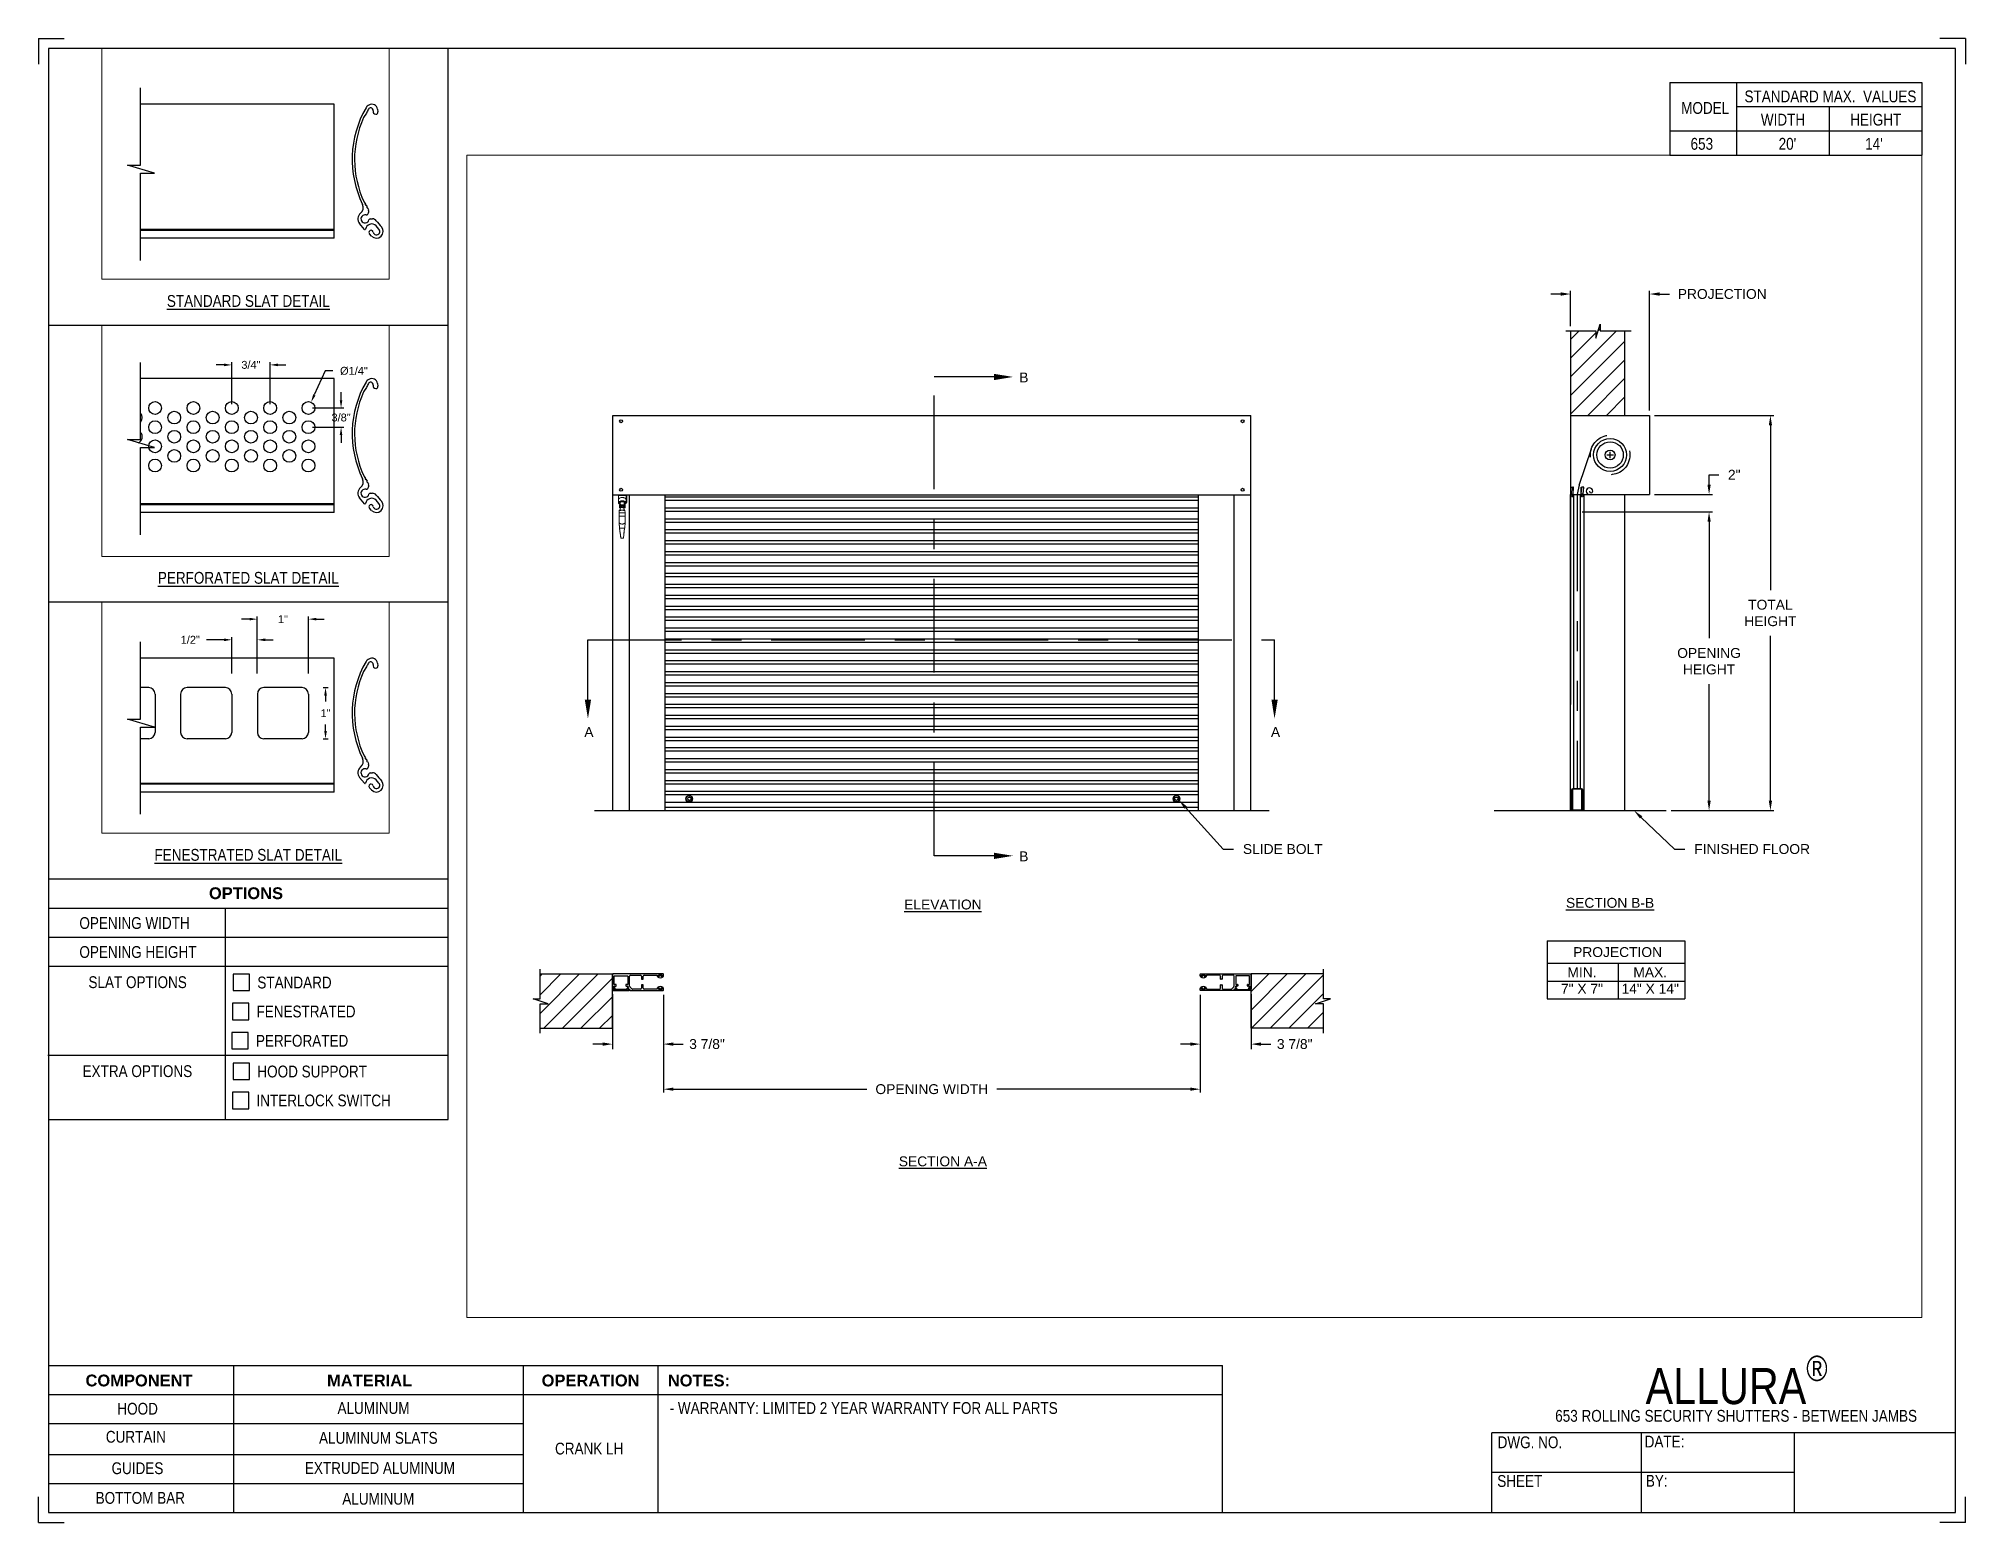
# Paper-space layout '653 CRANK LH' of a CAD drawing. Header units: inches. Extents: x 0.1 to 10.9, y 0.1 to 8.4.
# The model-space entities are those that its viewports show. They can reach past a viewport. Long polylines and large blocks are cut down to what shows.
import ezdxf
from ezdxf import colors
from ezdxf.entities.mleader import LeaderData, LeaderLine
from ezdxf.math import Vec2, Vec3

# ---------------------------------------------------------------- set-up
doc = ezdxf.new("R2010")
doc.units = ezdxf.units.IN
doc.header["$LTSCALE"] = 0.25
doc.header["$MEASUREMENT"] = 0
for name, pattern in [('CENTER', [2, 1.25, -0.25, 0.25, -0.25]), ('HIDDEN', [0.375, 0.25, -0.125]), ('PHANTOM', [2.5, 1.25, -0.25, 0.25, -0.25, 0.25, -0.25])]:
    doc.linetypes.add(name, pattern=pattern)
for name, color, linetype in [('ANNOTATIONS', 1, 'Continuous'), ('CRANK LH', 7, 'Continuous'), ('DETAILS', 4, 'Continuous'), ('SECTION CUTS', 6, 'CENTER'), ('TITLE BLOCK', 7, 'Continuous')]:
    doc.layers.add(name, color=color, linetype=linetype)
doc.styles.add('ARIAL', font='arial.ttf', dxfattribs={"height": 0.09375})
doc.styles.add('CADdetails-DIMENSIONS', font='ARIALN.TTF', dxfattribs={"height": 2.38})
doc.styles.add('ROMANS', font='Romans', dxfattribs={"height": 0.09375})
doc.styles.get("Standard").update_dxf_attribs({"font": 'romans.shx'})
doc.dimstyles.new('STANDARD$0', dxfattribs={"dimtxt": 0.09375, "dimasz": 0.09375, "dimexe": 0.03125, "dimexo": 0.046875, "dimgap": 0.09, "dimtad": 0, "dimtih": 1, "dimtoh": 1, "dimdec": 4, "dimzin": 0, "dimdsep": 46, "dimtxsty": 'ARIAL', "dimcen": 0.09, "dimadec": 0, "dimazin": 0, "dimtfac": 1, "dimtdec": 4, "dimtofl": 0, "dimtmove": 0, "dimatfit": 1, "dimfxl": 1, "dimtolj": 1, "dimtzin": 0, "dimarcsym": 0})
doc.dimstyles.new('STANDARD$3', dxfattribs={"dimtxt": 0.09375, "dimasz": 0.09375, "dimexe": 0.03125, "dimexo": 0.046875, "dimgap": 0.09, "dimtad": 0, "dimdec": 4, "dimzin": 0, "dimdsep": 46, "dimtxsty": 'ROMANS', "dimcen": 0.09, "dimadec": 0, "dimazin": 0, "dimtfac": 1, "dimtdec": 4, "dimtix": 1, "dimtofl": 0, "dimtmove": 0, "dimatfit": 3, "dimfxl": 1, "dimtolj": 1, "dimtzin": 0, "dimarcsym": 0})
pattern_1 = [(45, (-20.54456, -17.21033), (-0.08838835, 0.08838835), [])]

psp = doc.layouts.new('653 CRANK LH')

# ---------------------------------------------------------------- texts
at = {"layer": 'TITLE BLOCK', "attachment_point": 2, "style": 'CADdetails-DIMENSIONS'}
for s, width, insert, char_height in [('MODEL', 0.28815, (9.45, 8.068), 0.0664), ('STANDARD MAX.  VALUES', 1.75949, (10.155, 8.133), 0.06641), ('WIDTH', 0.42908, (9.888, 8.002), 0.0664), ('HEIGHT', 0.42908, (10.41, 8.002), 0.0664), ('\\pxqc;653', 0.29952, (9.431, 7.866), 0.0664)]:
    psp.add_mtext_dynamic_manual_height_columns(s, width=width, gutter_width=1.363, heights=[0], dxfattribs=dict(at, insert=insert, char_height=char_height))
at = {"layer": 'TITLE BLOCK', "style": 'CADdetails-DIMENSIONS'}
for s, insert, char_height, width, attachment_point in [("20'", (9.913, 7.866), 0.0664, 1.75949, 2), ("14'", (10.4, 7.866), 0.0664, 1.75949, 2), ('{\\LSTANDARD SLAT DETAIL}', (1.248, 6.981), 0.06641, 1.75949, 2), ('{\\LPERFORATED SLAT DETAIL}', (1.248, 5.422), 0.06641, 1.75949, 2), ('{\\LFENESTRATED SLAT DETAIL}', (1.248, 3.862), 0.06641, 1.75949, 2), ('{\\fArial|b1|i0|c0|p34;OPTIONS}', (1.235, 3.646), 0.06641, 1.75949, 2), ('OPENING WIDTH', (0.297, 3.478), 0.06641, 1.30693, 1), ('OPENING HEIGHT', (0.297, 3.315), 0.06641, 1.30693, 1), ('SLAT OPTIONS', (0.348, 3.145), 0.06641, 1.30693, 1), ('STANDARD', (1.299, 3.143), 0.0664, 1.23928, 1), ('FENESTRATED', (1.294, 2.98), 0.06641, 1.53035, 1), ('PERFORATED', (1.291, 2.815), 0.0664, 1.53035, 1), ('EXTRA OPTIONS', (0.315, 2.644), 0.06641, 1.30693, 1), ('HOOD SUPPORT', (1.299, 2.642), 0.06641, 1.23928, 1), ('INTERLOCK SWITCH', (1.294, 2.479), 0.06641, 1.53035, 1), ('\\A1;\\pxqc;ALLURA{\\H0.7x;\\S®^ ;}', (10.642, 1.008), 0.20312, 2.03069, 3), ('{\\fArial|b1|i0|c0|p34;COMPONENT}', (0.633, 0.902), 0.06641, 1.75949, 2), ('{\\fArial|b1|i0|c0|p34;MATERIAL}', (1.931, 0.902), 0.06641, 1.75949, 2), ('{\\fArial|b1|i0|c0|p34;OPERATION}', (3.175, 0.902), 0.06641, 1.75949, 2), ('{\\fArial|b1|i0|c0|p34;NOTES:}', (3.785, 0.902), 0.06641, 1.75949, 2), ('HOOD', (0.625, 0.743), 0.0664, 1.75949, 2), ('ALUMINUM', (1.953, 0.747), 0.0664, 1.75949, 2), ('\\pxql,t2;- WARRANTY: LIMITED 2 YEAR WARRANTY FOR ALL PARTS', (5.176, 0.747), 0.06641, 3.11182, 2), ('653 ROLLING SECURITY SHUTTERS - BETWEEN JAMBS', (9.624, 0.703), 0.06641, 2.79915, 2), ('CURTAIN', (0.615, 0.585), 0.0664, 1.75949, 2), ('ALUMINUM SLATS', (1.98, 0.579), 0.06641, 1.75949, 2), ('DWG. NO.', (8.463, 0.554), 0.0664, 1.75949, 2), ('DATE:', (9.221, 0.558), 0.0664, 1.75949, 2), ('\\P\\PCRANK LH', (3.167, 0.74), 0.0664, 1.75949, 2), ('GUIDES', (0.624, 0.408), 0.0664, 1.75949, 2), ('EXTRUDED ALUMINUM', (1.989, 0.409), 0.06641, 1.75949, 2), ('SHEET', (8.406, 0.336), 0.0664, 1.75949, 2), ('BY:', (9.177, 0.337), 0.0664, 1.75949, 2), ('BOTTOM BAR', (0.64, 0.241), 0.0664, 1.75949, 2), ('ALUMINUM', (1.98, 0.236), 0.0664, 1.75949, 2)]:
    psp.add_mtext(s, dxfattribs=dict(at, insert=insert, char_height=char_height, width=width, attachment_point=attachment_point))

msp = doc.modelspace()

# ---------------------------------------------------------------- texts
at = {"layer": 'ANNOTATIONS', "char_height": 0.09375, "attachment_point": 2, "style": 'ARIAL'}
for s, insert, width in [('{\\LELEVATION}', (179.55534, 239.18997), 3.0834986), ('{\\LSECTION B-B}', (185.88675, 239.20594), 1.3823677), ('{\\LSECTION A-A}', (179.55534, 236.75214), 1.3823677)]:
    msp.add_mtext(s, dxfattribs=dict(at, insert=insert, width=width))
for s, width, insert in [('PROJECTION ', 1.7594917, (185.9582, 238.73852)), ('MIN.\\P7" X 7" ', 0.6711642, (185.62007, 238.54653)), ('MAX.\\P14" X 14"', 0.6567117, (186.2675, 238.54653))]:
    msp.add_mtext_dynamic_manual_height_columns(s, width=width, gutter_width=1.36268, heights=[0], dxfattribs=dict(at, insert=insert))
at = {"layer": 'SECTION CUTS', "style": 'ARIAL'}
for s, p in [('B', (180.27982, 244.09908)), ('A', (176.15249, 240.73345)), ('A', (182.66845, 240.73345)), ('B', (180.27982, 239.55336))]:
    msp.add_text(s, height=0.09375, dxfattribs=at).set_placement(p)

# ---------------------------------------------------------------- blocks, each defined once
blk = doc.blocks.new('*D12')
at = {"layer": 'ANNOTATIONS', "color": 0, "lineweight": -2, "transparency": 16777216}
for p, q in [((181.997, 238.285), (181.997, 237.771)), ((182.481, 238.293), (182.481, 237.771)), ((181.903, 237.818), (181.809, 237.818)), ((182.575, 237.818), (182.669, 237.818))]:
    blk.add_line(p, q, dxfattribs=at)
at = {"layer": 'ANNOTATIONS', "color": 0, "transparency": 16777216}
for points in [[(181.903, 237.834), (181.903, 237.802), (181.997, 237.818)], [(182.575, 237.834), (182.575, 237.802), (182.481, 237.818)]]:
    blk.add_solid(points, dxfattribs=at)
at = {"layer": 'defpoints', "color": 0, "transparency": 16777216}
for p in [(181.997, 238.332), (182.481, 238.34), (182.481, 237.818)]:
    blk.add_point(p, dxfattribs=at)
at = {"layer": 'ANNOTATIONS', "color": 0, "transparency": 16777216, "insert": (182.894, 237.818), "char_height": 0.0938, "attachment_point": 5, "style": 'ARIAL'}
blk.add_mtext('\\A1;3 7/8"', dxfattribs=at)
blk = doc.blocks.new('*D13')
at = {"layer": 'ANNOTATIONS', "color": 0, "lineweight": -2, "transparency": 16777216}
for p, q in [((176.42, 238.293), (176.42, 237.771)), ((176.904, 238.285), (176.904, 237.771)), ((176.326, 237.818), (176.232, 237.818)), ((176.998, 237.818), (177.092, 237.818))]:
    blk.add_line(p, q, dxfattribs=at)
at = {"layer": 'ANNOTATIONS', "color": 0, "transparency": 16777216}
for points in [[(176.326, 237.834), (176.326, 237.802), (176.42, 237.818)], [(176.998, 237.834), (176.998, 237.802), (176.904, 237.818)]]:
    blk.add_solid(points, dxfattribs=at)
at = {"layer": 'defpoints', "color": 0, "transparency": 16777216}
for p in [(176.42, 238.34), (176.904, 238.332), (176.904, 237.818)]:
    blk.add_point(p, dxfattribs=at)
at = {"layer": 'ANNOTATIONS', "color": 0, "transparency": 16777216, "insert": (177.317, 237.818), "char_height": 0.0938, "attachment_point": 5, "style": 'ARIAL'}
blk.add_mtext('\\A1;3 7/8"', dxfattribs=at)
blk = doc.blocks.new('*D14')
at = {"layer": 'ANNOTATIONS', "color": 0, "lineweight": -2, "transparency": 16777216}
for p, q in [((185.418, 244.938), (185.325, 244.938)), ((185.512, 244.634), (185.512, 244.969)), ((186.262, 243.832), (186.262, 244.969)), ((186.356, 244.938), (186.45, 244.938))]:
    blk.add_line(p, q, dxfattribs=at)
at = {"layer": 'ANNOTATIONS', "color": 0, "transparency": 16777216}
for points in [[(185.418, 244.954), (185.418, 244.922), (185.512, 244.938)], [(186.356, 244.954), (186.356, 244.922), (186.262, 244.938)]]:
    blk.add_solid(points, dxfattribs=at)
at = {"layer": 'defpoints', "color": 0, "transparency": 16777216}
for p in [(186.262, 244.938), (185.512, 244.587), (186.262, 243.785)]:
    blk.add_point(p, dxfattribs=at)
at = {"layer": 'ANNOTATIONS', "color": 0, "transparency": 16777216, "insert": (186.951, 244.938), "char_height": 0.09375, "attachment_point": 5, "style": 'ARIAL'}
blk.add_mtext('\\A1;PROJECTION', dxfattribs=at)
blk = doc.blocks.new('*D15')
at = {"layer": 'ANNOTATIONS', "color": 0, "lineweight": -2, "transparency": 16777216}
for p, q in [((185.622, 242.869), (186.858, 242.869)), ((186.826, 242.776), (186.826, 241.67)), ((186.826, 240.129), (186.826, 241.235)), ((186.465, 240.035), (186.858, 240.035))]:
    blk.add_line(p, q, dxfattribs=at)
at = {"layer": 'ANNOTATIONS', "color": 0, "transparency": 16777216}
for points in [[(186.811, 242.776), (186.842, 242.776), (186.826, 242.869)], [(186.811, 240.129), (186.842, 240.129), (186.826, 240.035)]]:
    blk.add_solid(points, dxfattribs=at)
at = {"layer": 'defpoints', "color": 0, "transparency": 16777216}
for p in [(185.575, 242.869), (186.826, 242.869), (186.418, 240.035)]:
    blk.add_point(p, dxfattribs=at)
at = {"layer": 'ANNOTATIONS', "color": 0, "transparency": 16777216, "insert": (186.826, 241.452), "char_height": 0.09375, "attachment_point": 5, "style": 'ARIAL'}
blk.add_mtext('\\A1;OPENING \\PHEIGHT', dxfattribs=at)
blk = doc.blocks.new('*D16')
at = {"layer": 'ANNOTATIONS', "color": 0, "lineweight": -2, "transparency": 16777216}
for p, q in [((186.309, 243.785), (187.44, 243.785)), ((187.408, 243.691), (187.408, 242.128)), ((187.408, 240.129), (187.408, 241.693)), ((186.465, 240.035), (187.44, 240.035))]:
    blk.add_line(p, q, dxfattribs=at)
at = {"layer": 'ANNOTATIONS', "color": 0, "transparency": 16777216}
for points in [[(187.393, 243.691), (187.424, 243.691), (187.408, 243.785)], [(187.393, 240.129), (187.424, 240.129), (187.408, 240.035)]]:
    blk.add_solid(points, dxfattribs=at)
at = {"layer": 'defpoints', "color": 0, "transparency": 16777216}
for p in [(186.262, 243.785), (186.418, 240.035), (187.408, 240.035)]:
    blk.add_point(p, dxfattribs=at)
at = {"layer": 'ANNOTATIONS', "color": 0, "transparency": 16777216, "insert": (187.408, 241.91), "char_height": 0.0938, "attachment_point": 5, "style": 'ARIAL'}
blk.add_mtext('\\A1;TOTAL\\PHEIGHT', dxfattribs=at)
blk = doc.blocks.new('*D17')
at = {"layer": 'ANNOTATIONS', "color": 0, "lineweight": -2, "transparency": 16777216}
for p, q in [((186.826, 243.129), (186.826, 243.223)), ((186.826, 243.223), (186.92, 243.223)), ((186.309, 243.035), (186.858, 243.035)), ((186.309, 242.869), (186.858, 242.869)), ((186.826, 242.776), (186.826, 242.682))]:
    blk.add_line(p, q, dxfattribs=at)
at = {"layer": 'ANNOTATIONS', "color": 0, "transparency": 16777216}
for points in [[(186.811, 243.129), (186.842, 243.129), (186.826, 243.035)], [(186.811, 242.776), (186.842, 242.776), (186.826, 242.869)]]:
    blk.add_solid(points, dxfattribs=at)
at = {"layer": 'defpoints', "color": 0, "transparency": 16777216}
for p in [(186.262, 243.035), (186.262, 242.869), (186.826, 242.869)]:
    blk.add_point(p, dxfattribs=at)
at = {"layer": 'ANNOTATIONS', "color": 0, "transparency": 16777216, "insert": (187.065, 243.223), "char_height": 0.0938, "attachment_point": 5, "style": 'ARIAL'}
blk.add_mtext('\\A1;2"', dxfattribs=at)
blk = doc.blocks.new('*D18')
at = {"layer": 'ANNOTATIONS', "color": 0, "lineweight": -2, "transparency": 16777216}
for p, q in [((176.904, 237.771), (176.904, 237.359)), ((181.997, 237.771), (181.997, 237.359)), ((176.998, 237.39), (178.834, 237.39)), ((181.903, 237.39), (180.067, 237.39))]:
    blk.add_line(p, q, dxfattribs=at)
at = {"layer": 'ANNOTATIONS', "color": 0, "transparency": 16777216}
for points in [[(176.998, 237.406), (176.998, 237.375), (176.904, 237.39)], [(181.903, 237.406), (181.903, 237.375), (181.997, 237.39)]]:
    blk.add_solid(points, dxfattribs=at)
at = {"layer": 'defpoints', "color": 0, "transparency": 16777216}
for p in [(176.904, 237.818), (181.997, 237.818), (181.997, 237.39)]:
    blk.add_point(p, dxfattribs=at)
at = {"layer": 'ANNOTATIONS', "color": 0, "transparency": 16777216, "insert": (179.45, 237.39), "char_height": 0.09375, "attachment_point": 5, "style": 'ARIAL'}
blk.add_mtext('\\A1;OPENING WIDTH', dxfattribs=at)
blk = doc.blocks.new('*D47')
at = {"layer": 'ANNOTATIONS', "color": 0, "lineweight": -2, "transparency": 16777216}
for p, q in [((172.83, 239.781), (172.702, 239.495)), ((172.924, 239.781), (172.83, 239.781))]:
    blk.add_line(p, q, dxfattribs=at)
at = {"layer": 'ANNOTATIONS', "color": 0, "transparency": 16777216}
blk.add_solid([(172.688, 239.501), (172.716, 239.488), (172.664, 239.409)], dxfattribs=at)
at = {"layer": 'defpoints', "color": 0, "transparency": 16777216}
for p in [(172.664, 239.409), (172.602, 239.27)]:
    blk.add_point(p, dxfattribs=at)
at = {"layer": 'ANNOTATIONS', "color": 0, "transparency": 16777216, "insert": (173.174, 239.781), "char_height": 0.09375, "attachment_point": 5, "style": 'ARIAL'}
blk.add_mtext('\\A1;%%C1/4"', dxfattribs=at)
blk = doc.blocks.new('*D48')
at = {"layer": 'ANNOTATIONS', "color": 0, "lineweight": -2, "transparency": 16777216}
for p, q in [((171.626, 239.853), (171.533, 239.853)), ((171.72, 239.387), (171.72, 239.884)), ((172.176, 239.387), (172.176, 239.884)), ((172.27, 239.853), (172.364, 239.853))]:
    blk.add_line(p, q, dxfattribs=at)
at = {"layer": 'ANNOTATIONS', "color": 0, "transparency": 16777216}
for points in [[(171.626, 239.869), (171.626, 239.837), (171.72, 239.853)], [(172.27, 239.869), (172.27, 239.837), (172.176, 239.853)]]:
    blk.add_solid(points, dxfattribs=at)
at = {"layer": 'defpoints', "color": 0, "transparency": 16777216}
for p in [(171.72, 239.853), (171.72, 239.34), (172.176, 239.34)]:
    blk.add_point(p, dxfattribs=at)
at = {"layer": 'ANNOTATIONS', "color": 0, "transparency": 16777216, "insert": (171.948, 239.853), "char_height": 0.0938, "attachment_point": 5, "style": 'ARIAL'}
blk.add_mtext('\\A1;3/4"', dxfattribs=at)
blk = doc.blocks.new('*D49')
at = {"layer": 'ANNOTATIONS', "color": 0, "lineweight": -2, "transparency": 16777216}
for p, q in [((173.021, 239.433), (173.021, 239.527)), ((172.68, 239.34), (173.052, 239.34)), ((172.68, 239.111), (173.052, 239.111)), ((173.021, 239.018), (173.021, 238.924))]:
    blk.add_line(p, q, dxfattribs=at)
at = {"layer": 'ANNOTATIONS', "color": 0, "transparency": 16777216}
for points in [[(173.005, 239.433), (173.036, 239.433), (173.021, 239.34)], [(173.005, 239.018), (173.036, 239.018), (173.021, 239.111)]]:
    blk.add_solid(points, dxfattribs=at)
at = {"layer": 'defpoints', "color": 0, "transparency": 16777216}
for p in [(172.633, 239.34), (172.633, 239.111), (173.021, 239.111)]:
    blk.add_point(p, dxfattribs=at)
at = {"layer": 'ANNOTATIONS', "color": 0, "transparency": 16777216, "insert": (173.021, 239.226), "char_height": 0.0938, "attachment_point": 5, "style": 'ARIAL'}
blk.add_mtext('\\A1;3/8"', dxfattribs=at)
blk = doc.blocks.new('*D50')
at = {"layer": 'ANNOTATIONS', "color": 0, "lineweight": -2, "transparency": 16777216}
for p, q in [((171.626, 242.536), (171.42, 242.536)), ((171.72, 242.134), (171.72, 242.567)), ((172.024, 242.134), (172.024, 242.567)), ((172.118, 242.536), (172.212, 242.536))]:
    blk.add_line(p, q, dxfattribs=at)
at = {"layer": 'ANNOTATIONS', "color": 0, "transparency": 16777216}
for points in [[(171.626, 242.552), (171.626, 242.52), (171.72, 242.536)], [(172.118, 242.552), (172.118, 242.52), (172.024, 242.536)]]:
    blk.add_solid(points, dxfattribs=at)
at = {"layer": 'defpoints', "color": 0, "transparency": 16777216}
for p in [(172.024, 242.536), (171.72, 242.087), (172.024, 242.087)]:
    blk.add_point(p, dxfattribs=at)
at = {"layer": 'ANNOTATIONS', "color": 0, "transparency": 16777216, "insert": (171.226, 242.536), "char_height": 0.0938, "attachment_point": 5, "style": 'ARIAL'}
blk.add_mtext('\\A1;1/2"', dxfattribs=at)
blk = doc.blocks.new('*D51')
at = {"layer": 'ANNOTATIONS', "color": 0, "lineweight": -2, "transparency": 16777216}
for p, q in [((172.808, 241.967), (172.867, 241.967)), ((172.836, 241.873), (172.836, 241.8)), ((172.836, 241.452), (172.836, 241.526)), ((172.808, 241.358), (172.867, 241.358))]:
    blk.add_line(p, q, dxfattribs=at)
at = {"layer": 'ANNOTATIONS', "color": 0, "transparency": 16777216}
for points in [[(172.82, 241.873), (172.852, 241.873), (172.836, 241.967)], [(172.82, 241.452), (172.852, 241.452), (172.836, 241.358)]]:
    blk.add_solid(points, dxfattribs=at)
at = {"layer": 'defpoints', "color": 0, "transparency": 16777216}
for p in [(172.761, 241.967), (172.761, 241.358), (172.836, 241.358)]:
    blk.add_point(p, dxfattribs=at)
at = {"layer": 'ANNOTATIONS', "color": 0, "transparency": 16777216, "insert": (172.836, 241.663), "char_height": 0.0938, "attachment_point": 5, "style": 'ARIAL'}
blk.add_mtext('\\A1;1"', dxfattribs=at)
blk = doc.blocks.new('*D52')
at = {"layer": 'ANNOTATIONS', "color": 0, "lineweight": -2, "transparency": 16777216}
for p, q in [((171.931, 242.782), (171.837, 242.782)), ((172.024, 242.134), (172.024, 242.814)), ((172.633, 242.134), (172.633, 242.814)), ((172.727, 242.782), (172.82, 242.782))]:
    blk.add_line(p, q, dxfattribs=at)
at = {"layer": 'ANNOTATIONS', "color": 0, "transparency": 16777216}
for points in [[(171.931, 242.798), (171.931, 242.767), (172.024, 242.782)], [(172.727, 242.798), (172.727, 242.767), (172.633, 242.782)]]:
    blk.add_solid(points, dxfattribs=at)
at = {"layer": 'defpoints', "color": 0, "transparency": 16777216}
for p in [(172.633, 242.782), (172.024, 242.087), (172.633, 242.087)]:
    blk.add_point(p, dxfattribs=at)
at = {"layer": 'ANNOTATIONS', "color": 0, "transparency": 16777216, "insert": (172.329, 242.782), "char_height": 0.0938, "attachment_point": 5, "style": 'ARIAL'}
blk.add_mtext('\\A1;1"', dxfattribs=at)

# ---------------------------------------------------------------- dimensions: what is measured, and where the dimension line sits
at = {"layer": 'ANNOTATIONS'}
for base, p1, p2, text, picture, middle in [((186.26216, 244.93811), (185.51216, 244.5871), (186.26216, 243.78522), 'PROJECTION', '*D14', (186.95127, 244.93811)), ((181.99667, 237.39014), (176.90417, 237.81796), (181.99667, 237.81796), 'OPENING WIDTH', '*D18', (179.45042, 237.39014))]:
    dim = msp.add_linear_dim(base=base, p1=p1, p2=p2, text=text, dimstyle='STANDARD$0', dxfattribs=at)
    dim.commit()
    dim.dimension.update_dxf_attribs({"geometry": picture, "text_midpoint": middle})
for base, p1, p2, text, picture, middle in [((187.40847, 240.03522), (186.26216, 243.78522), (186.41841, 240.03522), 'TOTAL\\PHEIGHT', '*D16', (187.40847, 241.91022)), ((186.82635, 242.86943), (186.26216, 243.03522), (186.26216, 242.86943), '2"', '*D17', (187.06478, 243.22272))]:
    dim = msp.add_linear_dim(base=base, p1=p1, p2=p2, angle=90, text=text, dimstyle='STANDARD$0', dxfattribs=at)
    dim.commit()
    dim.dimension.update_dxf_attribs({"geometry": picture, "text_midpoint": middle, "dimtype": 160})
for base, p1, p2, text, override, picture, middle in [((172.63284, 242.78235), (172.02432, 242.08691), (172.63284, 242.08691), '1"', {"dimlunit": 4, "dimarcsym": 1}, '*D52', (172.32858, 242.78235)), ((171.72007, 239.85312), (172.17645, 239.33967), (171.72007, 239.33967), '3/4"', {"dimtih": 1, "dimtoh": 1, "dimlunit": 4, "dimpost": '', "dimtxsty": 'ARIAL', "dimarcsym": 1}, '*D48', (171.94826, 239.85312)), ((176.90417, 237.81796), (176.41984, 238.34033), (176.90417, 238.33158), '3 7/8"', {"dimexe": 0.046875, "dimgap": 0.0625, "dimlunit": 4, "dimtxsty": 'ARIAL', "dimcen": 0.089844, "dimatfit": 0, "dimfxl": 0.18, "dimfrac": 2}, '*D13', (177.31724, 237.81796)), ((182.481, 237.81796), (181.99667, 238.33158), (182.481, 238.34033), '3 7/8"', {"dimexe": 0.046875, "dimgap": 0.0625, "dimlunit": 4, "dimtxsty": 'ARIAL', "dimcen": 0.089844, "dimatfit": 0, "dimfxl": 0.18, "dimfrac": 2}, '*D12', (182.89408, 237.81796))]:
    dim = msp.add_linear_dim(base=base, p1=p1, p2=p2, text=text, dimstyle='STANDARD$0', override=override, dxfattribs=at)
    dim.commit()
    dim.dimension.update_dxf_attribs({"geometry": picture, "text_midpoint": middle})
dim = msp.add_linear_dim(base=(186.82635, 242.86943), p1=(186.41841, 240.03522), p2=(185.57466, 242.86943), angle=90, text='OPENING \\PHEIGHT', dimstyle='STANDARD$0', dxfattribs=at)
dim.commit()
dim.dimension.update_dxf_attribs({"geometry": '*D15', "text_midpoint": (186.82635, 241.45232)})
dim = msp.add_linear_dim(base=(172.02432, 242.53597), p1=(171.72007, 242.08691), p2=(172.02432, 242.08691), text='1/2"', dimstyle='STANDARD$0', override={"dimlunit": 4, "dimarcsym": 1}, dxfattribs=at)
dim.commit()
dim.dimension.update_dxf_attribs({"geometry": '*D50', "text_midpoint": (171.22608, 242.53597), "dimtype": 160})
for base, p1, p2, text, override, picture, middle in [((172.83598, 241.35845), (172.76106, 241.96697), (172.76106, 241.35845), '1"', {"dimlunit": 4, "dimarcsym": 1}, '*D51', (172.83598, 241.66271)), ((173.02051, 239.11148), (172.63284, 239.33967), (172.63284, 239.11148), '3/8"', {"dimtih": 1, "dimtoh": 1, "dimlunit": 4, "dimtxsty": 'ARIAL', "dimtix": 0, "dimarcsym": 1}, '*D49', (173.02051, 239.22558))]:
    dim = msp.add_linear_dim(base=base, p1=p1, p2=p2, angle=90, text=text, dimstyle='STANDARD$0', override=override, dxfattribs=at)
    dim.commit()
    dim.dimension.update_dxf_attribs({"geometry": picture, "text_midpoint": middle, "dimtype": 160})
dim = msp.add_diameter_dim_2p(p1=(172.60177, 239.27024), p2=(172.66391, 239.4091), text='%%C1/4"', dimstyle='STANDARD$3', override={"dimtih": 1, "dimtoh": 1, "dimlunit": 4, "dimtxsty": 'ARIAL', "dimcen": 0, "dimarcsym": 1}, dxfattribs=at)
dim.commit()
dim.dimension.update_dxf_attribs({"geometry": '*D47', "text_midpoint": (173.17351, 239.78085), "dimtype": 163})

# ---------------------------------------------------------------- hatches: boundary and pattern name
at = {"layer": 'CRANK LH', "linetype": 'Continuous'}
h = msp.add_hatch(dxfattribs=at)
h.set_pattern_fill('ANSI31', color=256, style=0)
h.set_pattern_definition([(45, (-19.41087, -17.51588), (-0.088388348, 0.088388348), [])])
h.paths.add_polyline_path([(186.02778, 245.05235), (186.02778, 244.5871), (185.79129, 244.5871), (185.79129, 244.65176), (185.75287, 244.5184), (185.75287, 244.5871), (185.51216, 244.5871), (185.51216, 245.23664)])
h.paths.add_polyline_path([(185.51216, 245.23664), (185.51216, 243.78522), (186.02778, 243.78522), (186.02778, 245.03859), (186.02778, 245.05235)])
at = {"layer": 'CRANK LH'}
h = msp.add_hatch(dxfattribs=at)
h.set_pattern_fill('ANSI31', color=256, style=0)
h.set_pattern_definition(pattern_1)
h.paths.add_polyline_path([(176.41982, 238.48407), (175.73232, 238.48407), (175.73232, 238.24687), (175.66821, 238.24687), (175.81028, 238.19996), (175.73232, 238.19996), (175.73232, 237.96844), (176.41982, 237.96844), (176.41982, 238.13094)])
h = msp.add_hatch(dxfattribs=at)
h.set_pattern_fill('ANSI31', color=256, style=0)
h.set_pattern_definition(pattern_1)
h.paths.add_polyline_path([(183.23261, 238.24687), (183.1685, 238.24687), (183.1685, 238.48407), (182.481, 238.48407), (182.481, 237.96844), (182.49918, 237.96844), (183.1685, 237.96844), (183.1685, 238.19996), (183.09054, 238.19996)])
at = {"layer": 'CRANK LH', "linetype": 'Continuous'}
h = msp.add_hatch(dxfattribs=at)
h.set_pattern_fill('ANSI31', color=256, scale=0.499954, angle=90, style=0)
h.set_pattern_definition([(45, (183.145093, 234.07314), (0.04419013, -0.04419013), [])])
edge = h.paths.add_edge_path(flags=0)
edge.add_arc((176.44734, 238.35448), 0.00937, 485.092719, 612.895365)
edge.add_arc((176.44421, 238.34432), 0.00125, 360, 432.895365, ccw=False)
edge.add_line((176.44546, 238.34432), (176.44546, 238.33908))
edge.add_arc((176.44796, 238.33908), 0.0025, 180, 270)
edge.add_line((176.44796, 238.33658), (176.5542, 238.33658))
edge.add_arc((176.5542, 238.33908), 0.0025, 270, 360)
edge.add_line((176.5567, 238.33908), (176.5567, 238.34432))
edge.add_arc((176.55795, 238.34432), 0.00125, 107.104635, 180, ccw=False)
edge.add_arc((176.55483, 238.35448), 0.00937, 287.104635, 414.907281)
edge.add_arc((176.56202, 238.3647), 0.00312, 54.907281, 234.907281, ccw=False)
edge.add_arc((176.55483, 238.35448), 0.01562, 303.748989, 414.907281, ccw=False)
edge.add_arc((176.5642, 238.34045), 0.00125, 483.748989, 540)
edge.add_line((176.56295, 238.34045), (176.56295, 238.33908))
edge.add_arc((176.56545, 238.33908), 0.0025, 180, 270)
edge.add_line((176.56545, 238.33658), (176.57858, 238.33658))
edge.add_arc((176.57858, 238.33533), 0.00125, 360, 450, ccw=False)
edge.add_line((176.57983, 238.33533), (176.57983, 238.32908))
edge.add_arc((176.57858, 238.32908), 0.00125, 270, 360, ccw=False)
edge.add_line((176.57858, 238.32783), (176.42359, 238.32783))
edge.add_arc((176.42359, 238.32908), 0.00125, 180, 270, ccw=False)
edge.add_line((176.42234, 238.32908), (176.42234, 238.33533))
edge.add_arc((176.42359, 238.33533), 0.00125, 450, 540, ccw=False)
edge.add_line((176.42359, 238.33658), (176.43672, 238.33658))
edge.add_arc((176.43672, 238.33908), 0.0025, 270, 360)
edge.add_line((176.43922, 238.33908), (176.43922, 238.34045))
edge.add_arc((176.43797, 238.34045), 0.00125, 360, 416.251011)
edge.add_arc((176.44734, 238.35448), 0.01562, 125.092719, 236.251011, ccw=False)
edge.add_arc((176.44015, 238.3647), 0.00312, 305.092719, 485.092719, ccw=False)

# ---------------------------------------------------------------- linework, layer by layer
at = {"layer": 'ANNOTATIONS'}
for p, q in [((185.2895, 238.79796), (185.2895, 238.24658)), ((185.2895, 238.79796), (186.59727, 238.79796)), ((186.59727, 238.79796), (186.59727, 238.24658)), ((185.2895, 238.58648), (186.59727, 238.58648)), ((185.96236, 238.58648), (185.96236, 238.24658)), ((176.90417, 238.28471), (176.90417, 237.77108)), ((181.99667, 238.28471), (181.99667, 237.77108)), ((185.2895, 238.41653), (186.59727, 238.41653)), ((185.2895, 238.24658), (186.59727, 238.24658))]:
    msp.add_line(p, q, dxfattribs=at)
for points in [[(176.99792, 237.83358), (176.99792, 237.80233), (176.90417, 237.81796)], [(181.90292, 237.83358), (181.90292, 237.80233), (181.99667, 237.81796)]]:
    msp.add_solid(points, dxfattribs=at)
at = {"layer": 'CRANK LH', "linetype": 'Continuous'}
for p, q in [((185.46577, 244.5871), (185.75287, 244.5871)), ((185.51216, 244.5871), (185.51216, 241.04242)), ((185.75287, 244.5184), (185.79129, 244.65176)), ((185.75287, 244.5871), (185.75287, 244.5184)), ((185.79129, 244.65176), (185.79129, 244.5871)), ((185.79129, 244.5871), (186.08648, 244.5871)), ((186.02778, 243.78522), (186.02778, 244.5871)), ((176.42359, 240.03522), (176.42359, 243.78522)), ((182.47725, 243.78322), (176.42359, 243.78322)), ((182.47725, 240.03522), (182.47725, 243.78522)), ((185.51216, 243.78522), (186.02778, 243.78522)), ((185.51216, 243.78522), (186.26216, 243.78522)), ((186.26216, 243.78522), (186.26216, 243.03522)), ((185.59397, 243.1243), (185.70932, 243.46962)), ((185.85591, 243.41022), (185.91841, 243.41022)), ((185.88716, 243.37897), (185.88716, 243.44147)), ((176.42359, 243.03322), (182.47725, 243.03322)), ((176.57983, 240.03522), (176.57983, 243.03322)), ((176.91917, 240.03522), (176.91917, 243.03322)), ((181.98167, 240.03522), (181.98167, 243.03322)), ((182.32102, 240.03522), (182.32102, 243.03322)), ((185.51216, 243.03522), (185.54341, 243.03522)), ((185.51216, 240.03522), (185.51216, 243.03522)), ((185.51949, 243.03867), (185.5164, 243.10405)), ((185.5164, 243.10405), (185.53405, 243.10405)), ((185.51949, 243.03522), (185.51949, 243.03867)), ((185.51949, 243.03867), (185.53713, 243.03867)), ((185.53713, 243.03867), (185.53405, 243.10405)), ((185.53932, 243.10339), (185.53405, 243.10405)), ((185.53713, 243.03867), (185.53932, 243.10339)), ((185.53713, 243.03522), (185.53713, 243.03867)), ((185.54341, 240.24336), (185.54341, 243.03522)), ((185.54341, 243.03522), (185.60591, 243.03522)), ((185.60591, 240.24336), (185.60591, 243.03522)), ((185.60591, 243.03522), (185.63716, 243.03522)), ((185.61221, 243.03961), (185.61218, 243.03867)), ((185.62983, 243.03867), (185.61218, 243.03867)), ((185.61218, 243.03522), (185.61218, 243.03867)), ((185.61221, 243.03961), (185.6188, 243.10474)), ((185.61221, 243.03961), (185.61351, 243.10436)), ((185.61351, 243.10436), (185.6188, 243.10474)), ((185.63642, 243.10379), (185.6188, 243.10474)), ((185.62153, 243.03522), (186.26216, 243.03522)), ((185.62983, 243.03867), (185.63642, 243.10379)), ((185.62983, 243.03522), (185.62983, 243.03867)), ((185.63716, 243.03522), (185.63716, 240.03522)), ((186.02778, 240.03522), (186.02778, 243.03522)), ((181.98167, 243.00903), (176.91917, 243.00903)), ((181.98167, 242.97778), (176.91917, 242.97778)), ((181.98167, 242.90541), (176.91917, 242.90541)), ((181.98167, 242.87416), (176.91917, 242.87416)), ((181.98167, 242.8018), (176.91917, 242.8018)), ((181.98167, 242.77055), (176.91917, 242.77055)), ((181.98167, 242.69818), (176.91917, 242.69818)), ((181.98167, 242.66693), (176.91917, 242.66693)), ((181.98167, 242.59457), (176.91917, 242.59457)), ((181.98167, 242.56332), (176.91917, 242.56332)), ((181.98167, 242.49095), (176.91917, 242.49095)), ((181.98167, 242.4597), (176.91917, 242.4597)), ((181.98167, 242.38734), (176.91917, 242.38734)), ((181.98167, 242.35609), (176.91917, 242.35609)), ((181.98167, 242.28372), (176.91917, 242.28372)), ((181.98167, 242.25247), (176.91917, 242.25247)), ((181.98167, 242.18011), (176.91917, 242.18011)), ((181.98167, 242.14886), (176.91917, 242.14886)), ((181.98167, 242.07649), (176.91917, 242.07649)), ((181.98167, 242.04524), (176.91917, 242.04524)), ((181.98167, 241.97288), (176.91917, 241.97288)), ((181.98167, 241.94163), (176.91917, 241.94163)), ((181.98167, 241.86927), (176.91917, 241.86927)), ((181.98167, 241.83802), (176.91917, 241.83802)), ((181.98167, 241.76565), (176.91917, 241.76565)), ((181.98167, 241.7344), (176.91917, 241.7344)), ((181.98167, 241.66204), (176.91917, 241.66204)), ((181.98167, 241.63079), (176.91917, 241.63079)), ((181.98167, 241.55842), (176.91917, 241.55842)), ((181.98167, 241.52717), (176.91917, 241.52717)), ((181.98167, 241.45481), (176.91917, 241.45481)), ((181.98167, 241.42356), (176.91917, 241.42356)), ((181.98167, 241.35119), (176.91917, 241.35119)), ((181.98167, 241.31994), (176.91917, 241.31994)), ((181.98167, 241.24758), (176.91917, 241.24758)), ((181.98167, 241.21633), (176.91917, 241.21633)), ((181.98167, 241.14396), (176.91917, 241.14396)), ((181.98167, 241.11271), (176.91917, 241.11271)), ((181.98167, 241.04035), (176.91917, 241.04035)), ((181.98167, 241.0091), (176.91917, 241.0091)), ((181.98167, 240.93673), (176.91917, 240.93673)), ((181.98167, 240.90548), (176.91917, 240.90548)), ((181.98167, 240.83312), (176.91917, 240.83312)), ((181.98167, 240.80187), (176.91917, 240.80187)), ((181.98167, 240.72951), (176.91917, 240.72951)), ((181.98167, 240.69826), (176.91917, 240.69826)), ((181.98167, 240.62903), (176.91917, 240.62903)), ((181.98167, 240.59778), (176.91917, 240.59778)), ((181.98167, 240.52542), (176.91917, 240.52542)), ((181.98167, 240.49417), (176.91917, 240.49417)), ((181.98167, 240.4218), (176.91917, 240.4218)), ((181.98167, 240.39055), (176.91917, 240.39055)), ((181.98167, 240.31819), (176.91917, 240.31819)), ((181.98167, 240.28694), (176.91917, 240.28694)), ((181.98167, 240.21457), (176.91917, 240.21457)), ((181.98167, 240.18332), (176.91917, 240.18332)), ((181.98167, 240.11096), (176.91917, 240.11096)), ((176.91917, 240.06647), (181.98167, 240.06647)), ((184.78718, 240.03522), (186.41841, 240.03522)), ((175.73232, 238.24687), (175.73232, 238.53094)), ((176.41984, 238.48032), (176.41984, 238.34033)), ((176.90042, 238.48407), (176.42359, 238.48407)), ((176.43547, 238.38533), (176.43547, 238.46407)), ((176.43672, 238.46532), (176.56545, 238.46532)), ((176.5667, 238.46407), (176.5667, 238.38533)), ((176.58233, 238.36775), (176.58233, 238.46157)), ((176.59233, 238.47157), (176.68544, 238.47157)), ((176.69544, 238.46157), (176.69544, 238.43595)), ((176.71107, 238.43595), (176.71107, 238.46157)), ((176.72106, 238.47157), (176.8398, 238.47157)), ((176.84355, 238.46782), (176.84355, 238.46469)), ((176.86449, 238.46032), (176.84663, 238.45553)), ((176.8473, 238.46094), (176.86011, 238.46094)), ((176.85605, 238.46782), (176.85605, 238.47219)), ((176.89136, 238.47282), (176.85636, 238.47282)), ((176.85636, 238.47282), (176.85636, 238.46657)), ((176.85636, 238.46657), (176.86449, 238.46657)), ((176.85668, 238.47282), (176.89105, 238.47282)), ((176.86011, 238.46719), (176.85668, 238.46719)), ((176.86449, 238.46657), (176.86449, 238.46032)), ((176.88324, 238.46657), (176.89136, 238.46657)), ((176.88324, 238.46032), (176.88324, 238.46657)), ((176.90109, 238.45553), (176.88324, 238.46032)), ((176.89105, 238.46719), (176.88761, 238.46719)), ((176.88761, 238.46094), (176.90042, 238.46094)), ((176.89136, 238.46657), (176.89136, 238.47282)), ((176.89167, 238.47219), (176.89167, 238.46782)), ((176.90417, 238.46469), (176.90417, 238.48032)), ((181.99667, 238.46469), (181.99667, 238.48032)), ((181.99975, 238.45553), (182.01761, 238.46032)), ((182.00042, 238.48407), (182.47725, 238.48407)), ((182.01323, 238.46094), (182.00042, 238.46094)), ((182.00917, 238.47219), (182.00917, 238.46782)), ((182.00948, 238.47282), (182.04448, 238.47282)), ((182.00948, 238.46657), (182.00948, 238.47282)), ((182.01761, 238.46657), (182.00948, 238.46657)), ((182.04417, 238.47282), (182.0098, 238.47282)), ((182.0098, 238.46719), (182.01323, 238.46719)), ((182.01761, 238.46032), (182.01761, 238.46657)), ((182.04448, 238.46657), (182.03636, 238.46657)), ((182.03636, 238.46657), (182.03636, 238.46032)), ((182.03636, 238.46032), (182.05421, 238.45553)), ((182.04073, 238.46719), (182.04417, 238.46719)), ((182.05354, 238.46094), (182.04073, 238.46094)), ((182.04448, 238.47282), (182.04448, 238.46657)), ((182.04479, 238.46782), (182.04479, 238.47219)), ((182.05729, 238.46782), (182.05729, 238.46469)), ((182.17978, 238.47157), (182.06104, 238.47157)), ((182.18978, 238.43595), (182.18978, 238.46157)), ((182.2054, 238.46157), (182.2054, 238.43595)), ((182.30852, 238.47157), (182.2154, 238.47157)), ((182.31852, 238.36775), (182.31852, 238.46157)), ((182.33414, 238.46407), (182.33414, 238.38533)), ((182.46413, 238.46532), (182.33539, 238.46532)), ((182.46538, 238.38533), (182.46538, 238.46407)), ((182.481, 238.48032), (182.481, 238.34033)), ((183.1685, 238.24687), (183.1685, 238.53094)), ((176.42234, 238.33533), (176.42234, 238.32908)), ((176.43672, 238.33658), (176.42359, 238.33658)), ((176.42359, 238.33658), (176.43047, 238.33658)), ((176.42359, 238.32783), (176.57858, 238.32783)), ((176.43422, 238.34033), (176.43422, 238.34344)), ((176.45296, 238.38408), (176.43672, 238.38408)), ((176.43672, 238.36746), (176.43672, 238.3672)), ((176.43797, 238.36845), (176.45296, 238.36845)), ((176.43922, 238.34045), (176.43922, 238.33908)), ((176.44546, 238.33908), (176.44546, 238.34432)), ((176.5542, 238.33658), (176.44796, 238.33658)), ((176.45421, 238.3697), (176.45421, 238.38283)), ((176.54796, 238.38283), (176.54796, 238.3697)), ((176.56545, 238.38408), (176.54921, 238.38408)), ((176.54921, 238.36845), (176.5642, 238.36845)), ((176.5567, 238.34432), (176.5567, 238.33908)), ((176.56295, 238.33908), (176.56295, 238.34045)), ((176.56545, 238.3672), (176.56545, 238.36746)), ((176.57858, 238.33658), (176.56545, 238.33658)), ((176.56795, 238.34344), (176.56795, 238.34033)), ((176.5717, 238.33658), (176.58233, 238.33658)), ((176.57983, 238.32908), (176.57983, 238.33533)), ((176.58358, 238.33533), (176.58358, 238.33158)), ((176.60268, 238.34326), (176.58526, 238.36068)), ((176.58733, 238.32783), (176.90042, 238.32783)), ((176.68544, 238.34033), (176.60975, 238.34033)), ((176.69544, 238.3797), (176.69544, 238.35033)), ((176.69794, 238.43345), (176.70857, 238.43345)), ((176.70857, 238.3822), (176.69794, 238.3822)), ((176.71107, 238.35033), (176.71107, 238.3797)), ((176.8398, 238.34033), (176.72106, 238.34033)), ((176.84355, 238.3472), (176.84355, 238.34408)), ((176.84663, 238.35636), (176.86449, 238.35158)), ((176.86011, 238.35095), (176.8473, 238.35095)), ((176.85605, 238.3397), (176.85605, 238.34408)), ((176.86449, 238.34533), (176.85636, 238.34533)), ((176.85636, 238.34533), (176.85636, 238.33908)), ((176.85636, 238.33908), (176.89136, 238.33908)), ((176.85668, 238.3447), (176.86011, 238.3447)), ((176.89105, 238.33908), (176.85668, 238.33908)), ((176.86449, 238.35158), (176.86449, 238.34533)), ((176.88324, 238.35158), (176.90109, 238.35636)), ((176.88324, 238.34533), (176.88324, 238.35158)), ((176.89136, 238.34533), (176.88324, 238.34533)), ((176.90042, 238.35095), (176.88761, 238.35095)), ((176.88761, 238.3447), (176.89105, 238.3447)), ((176.89136, 238.33908), (176.89136, 238.34533)), ((176.89167, 238.34408), (176.89167, 238.3397)), ((176.90417, 238.33158), (176.90417, 238.3472)), ((181.99667, 238.33158), (181.99667, 238.3472)), ((182.01761, 238.35158), (181.99975, 238.35636)), ((182.00042, 238.35095), (182.01323, 238.35095)), ((182.31352, 238.32783), (182.00042, 238.32783)), ((182.00917, 238.34408), (182.00917, 238.3397)), ((182.00948, 238.34533), (182.01761, 238.34533)), ((182.00948, 238.33908), (182.00948, 238.34533)), ((182.04448, 238.33908), (182.00948, 238.33908)), ((182.01323, 238.3447), (182.0098, 238.3447)), ((182.0098, 238.33908), (182.04417, 238.33908)), ((182.01761, 238.34533), (182.01761, 238.35158)), ((182.05421, 238.35636), (182.03636, 238.35158)), ((182.03636, 238.35158), (182.03636, 238.34533)), ((182.03636, 238.34533), (182.04448, 238.34533)), ((182.04073, 238.35095), (182.05354, 238.35095)), ((182.04417, 238.3447), (182.04073, 238.3447)), ((182.04448, 238.34533), (182.04448, 238.33908)), ((182.04479, 238.3397), (182.04479, 238.34408)), ((182.05729, 238.3472), (182.05729, 238.34408)), ((182.06104, 238.34033), (182.17978, 238.34033)), ((182.18978, 238.35033), (182.18978, 238.3797)), ((182.2029, 238.43345), (182.19228, 238.43345)), ((182.19228, 238.3822), (182.2029, 238.3822)), ((182.2054, 238.3797), (182.2054, 238.35033)), ((182.2154, 238.34033), (182.2911, 238.34033)), ((182.29817, 238.34326), (182.31559, 238.36068)), ((182.31727, 238.33533), (182.31727, 238.33158)), ((182.32914, 238.33658), (182.31852, 238.33658)), ((182.32102, 238.32908), (182.32102, 238.33533)), ((182.32227, 238.33658), (182.33539, 238.33658)), ((182.47725, 238.32783), (182.32227, 238.32783)), ((182.33289, 238.34344), (182.33289, 238.34033)), ((182.33539, 238.38408), (182.35164, 238.38408)), ((182.33539, 238.3672), (182.33539, 238.36746)), ((182.35164, 238.36845), (182.33664, 238.36845)), ((182.33789, 238.33908), (182.33789, 238.34045)), ((182.34414, 238.34432), (182.34414, 238.33908)), ((182.34664, 238.33658), (182.45288, 238.33658)), ((182.35289, 238.38283), (182.35289, 238.3697)), ((182.44663, 238.3697), (182.44663, 238.38283)), ((182.44788, 238.38408), (182.46413, 238.38408)), ((182.46288, 238.36845), (182.44788, 238.36845)), ((182.45538, 238.33908), (182.45538, 238.34432)), ((182.46163, 238.34045), (182.46163, 238.33908)), ((182.46413, 238.36746), (182.46413, 238.3672)), ((182.46413, 238.33658), (182.47725, 238.33658)), ((182.46663, 238.34033), (182.46663, 238.34344)), ((182.47725, 238.33658), (182.47038, 238.33658)), ((182.4785, 238.33533), (182.4785, 238.32908)), ((175.81028, 238.19996), (175.66821, 238.24687)), ((175.66821, 238.24687), (175.73232, 238.24687)), ((175.73232, 237.92157), (175.73232, 238.19996)), ((175.73232, 238.19996), (175.81028, 238.19996)), ((183.09054, 238.19996), (183.23261, 238.24687)), ((183.1685, 238.19996), (183.09054, 238.19996)), ((183.23261, 238.24687), (183.1685, 238.24687)), ((183.1685, 237.92157), (183.1685, 238.19996))]:
    msp.add_line(p, q, dxfattribs=at)
at = {"layer": 'CRANK LH', "color": 7, "linetype": 'Continuous', "lineweight": 15}
for p, q in [((176.47785, 243.02404), (176.47785, 243.03322)), ((176.54861, 243.02404), (176.47785, 243.02404)), ((176.47785, 242.98713), (176.47785, 243.02404)), ((176.54861, 243.02404), (176.54861, 243.03322)), ((176.54861, 243.02404), (176.54861, 242.98713)), ((176.55755, 243.01967), (176.55755, 243.03322)), ((176.47785, 242.98713), (176.47785, 242.95641)), ((176.48485, 242.88624), (176.48392, 242.85962)), ((176.48392, 242.85962), (176.48392, 242.82885)), ((176.51161, 242.85962), (176.48392, 242.85962)), ((176.49061, 242.88624), (176.48485, 242.88624)), ((176.48555, 242.96385), (176.48555, 242.95129)), ((176.48771, 242.90932), (176.48771, 242.93417)), ((176.48905, 242.93506), (176.4886, 242.93506)), ((176.4886, 242.90843), (176.49361, 242.90843)), ((176.48993, 242.95217), (176.48993, 242.96102)), ((176.48993, 242.93389), (176.48993, 242.95217)), ((176.48993, 242.93389), (176.49008, 242.93244)), ((176.49053, 242.88402), (176.49053, 242.88607)), ((176.49278, 242.88181), (176.49241, 242.88183)), ((176.49402, 242.88181), (176.49278, 242.88181)), ((176.49334, 242.88181), (176.49278, 242.88181)), ((176.49437, 242.95783), (176.49437, 242.93214)), ((176.49437, 242.93214), (176.49446, 242.92837)), ((176.49659, 242.91065), (176.49659, 242.93284)), ((176.4977, 242.92951), (176.49659, 242.92951)), ((176.49659, 242.91398), (176.49766, 242.91398)), ((176.4983, 242.92226), (176.49803, 242.91778)), ((176.49829, 242.92175), (176.49829, 242.92175)), ((176.52477, 242.88624), (176.49845, 242.88624)), ((176.49855, 242.93062), (176.50168, 242.93062)), ((176.50016, 242.93062), (176.50168, 242.93062)), ((176.5069, 242.9153), (176.50688, 242.91517)), ((176.50787, 242.9137), (176.50833, 242.9147)), ((176.51046, 242.91407), (176.51029, 242.91297)), ((176.51113, 242.91403), (176.51111, 242.9139)), ((176.5393, 242.85962), (176.51161, 242.85962)), ((176.52153, 242.93062), (176.52467, 242.93062)), ((176.52153, 242.93062), (176.52306, 242.93062)), ((176.52518, 242.91778), (176.52491, 242.92226)), ((176.52492, 242.92175), (176.52492, 242.92175)), ((176.52714, 242.92951), (176.52552, 242.92951)), ((176.52556, 242.91398), (176.52714, 242.91398)), ((176.52988, 242.93062), (176.52714, 242.93062)), ((176.52714, 242.93062), (176.52714, 242.91287)), ((176.52714, 242.91287), (176.52988, 242.91287)), ((176.52879, 242.9398), (176.52994, 242.93943)), ((176.53044, 242.88181), (176.52919, 242.88181)), ((176.53044, 242.88181), (176.52987, 242.88181)), ((176.52988, 242.91065), (176.52988, 242.93284)), ((176.5308, 242.88183), (176.53044, 242.88181)), ((176.532, 242.92837), (176.53209, 242.93214)), ((176.53209, 242.93214), (176.53209, 242.95783)), ((176.53837, 242.88624), (176.5326, 242.88624)), ((176.53269, 242.88607), (176.53269, 242.88402)), ((176.53285, 242.90843), (176.53786, 242.90843)), ((176.53639, 242.9325), (176.53653, 242.93389)), ((176.53653, 242.96102), (176.53653, 242.95217)), ((176.53653, 242.95217), (176.53653, 242.93389)), ((176.53786, 242.93506), (176.53742, 242.93506)), ((176.5393, 242.85962), (176.53837, 242.88624)), ((176.53875, 242.93417), (176.53875, 242.92864)), ((176.53875, 242.92864), (176.53875, 242.90932)), ((176.5393, 242.82885), (176.5393, 242.85962)), ((176.54092, 242.95129), (176.54092, 242.96385)), ((176.55755, 243.01967), (176.54861, 243.01967)), ((176.54861, 242.95641), (176.54861, 242.98713)), ((176.54861, 242.95821), (176.55755, 242.95821)), ((176.55755, 243.01967), (176.55755, 243.01411)), ((176.55755, 243.01411), (176.55755, 242.95821)), ((176.482, 242.82885), (176.482, 242.76425)), ((176.54122, 242.82885), (176.482, 242.82885)), ((176.51161, 242.82885), (176.48392, 242.82885)), ((176.49571, 242.64969), (176.48789, 242.71501)), ((176.48798, 242.71429), (176.49423, 242.662)), ((176.494, 242.71579), (176.49399, 242.71579)), ((176.494, 242.71579), (176.52921, 242.71579)), ((176.5393, 242.82885), (176.51161, 242.82885)), ((176.53533, 242.71501), (176.52751, 242.64969)), ((176.53524, 242.71429), (176.52898, 242.662)), ((176.52922, 242.71579), (176.52921, 242.71579)), ((176.54122, 242.76425), (176.54122, 242.82885)), ((176.50476, 242.61966), (176.51845, 242.61966))]:
    msp.add_line(p, q, dxfattribs=at)
at = {"layer": 'CRANK LH', "linetype": 'PHANTOM'}
msp.add_line((185.57466, 243.0055), (185.57466, 240.25178), dxfattribs=at)
at = {"layer": 'CRANK LH'}
for p, q in [((176.25042, 240.03522), (182.65042, 240.03522)), ((175.73232, 238.48407), (176.41982, 238.48407)), ((176.41982, 237.96844), (176.41982, 238.48407)), ((182.481, 237.96844), (182.481, 238.48407)), ((183.1685, 238.48407), (182.481, 238.48407)), ((175.73232, 237.96844), (176.41982, 237.96844)), ((183.1685, 237.96844), (182.481, 237.96844))]:
    msp.add_line(p, q, dxfattribs=at)
at = {"layer": 'CRANK LH', "color": 7, "linetype": 'Continuous', "lineweight": 15, "flags": 128}
for points in [[(176.54861, 242.98713), (176.54801, 242.99073), (176.54622, 242.99421), (176.54331, 242.99746), (176.53938, 243.00035), (176.53455, 243.00279), (176.529, 243.00469), (176.52292, 243.006), (176.5165, 243.00667), (176.50997, 243.00667), (176.50355, 243.006), (176.49746, 243.00469), (176.49191, 243.00279), (176.48709, 243.00035), (176.48315, 242.99746), (176.48024, 242.99421), (176.47846, 242.99073), (176.47785, 242.98713)], [(176.53653, 242.94164), (176.54089, 242.94417), (176.54439, 242.94711), (176.54688, 242.95034), (176.54829, 242.95377), (176.54858, 242.95729), (176.54772, 242.96078), (176.54577, 242.96412), (176.54276, 242.96722), (176.5388, 242.96997), (176.53403, 242.97228), (176.52858, 242.97409), (176.52265, 242.97533), (176.5164, 242.97595), (176.51006, 242.97595), (176.50382, 242.97533), (176.49788, 242.97409), (176.49244, 242.97228), (176.48766, 242.96997), (176.48371, 242.96722), (176.4807, 242.96412), (176.47874, 242.96078), (176.47789, 242.95729), (176.47817, 242.95377), (176.47959, 242.95034), (176.48208, 242.94711), (176.48557, 242.94417), (176.48993, 242.94164)], [(176.54044, 242.94844), (176.54122, 242.94932), (176.54313, 242.95239), (176.54396, 242.9556), (176.54368, 242.95884), (176.54231, 242.96199), (176.53988, 242.96494), (176.53648, 242.96758), (176.53225, 242.96982), (176.52733, 242.97158), (176.5219, 242.97278), (176.51616, 242.9734), (176.51031, 242.9734), (176.50457, 242.97278), (176.49914, 242.97158), (176.49422, 242.96982), (176.48998, 242.96758), (176.48659, 242.96494), (176.48416, 242.96199), (176.48278, 242.95884), (176.4825, 242.9556), (176.48334, 242.95239), (176.48525, 242.94932), (176.48602, 242.94844)], [(176.50833, 242.9147), (176.50843, 242.91509), (176.50844, 242.91517)], [(176.52556, 242.91398), (176.52595, 242.91096), (176.5262, 242.90937)], [(176.48324, 242.75383), (176.48364, 242.75051), (176.48415, 242.74623), (176.48477, 242.74109), (176.48547, 242.73524), (176.48624, 242.72883), (176.48705, 242.72202), (176.48789, 242.71501)], [(176.48466, 242.74198), (176.48473, 242.74145), (176.48491, 242.73987), (176.48522, 242.73732), (176.48563, 242.73387), (176.48613, 242.72968), (176.48671, 242.72489), (176.48733, 242.7197), (176.48798, 242.71429)], [(176.48798, 242.71429), (176.48733, 242.7197), (176.48671, 242.72489), (176.48613, 242.72968), (176.48563, 242.73387), (176.48522, 242.73732), (176.48491, 242.73987), (176.48473, 242.74145), (176.48466, 242.74198)], [(176.49681, 242.64046), (176.49677, 242.64079), (176.49666, 242.64176), (176.49647, 242.64335), (176.49621, 242.6455), (176.49589, 242.64815), (176.49552, 242.65123), (176.49512, 242.65463), (176.49468, 242.65826), (176.49423, 242.662)], [(176.49423, 242.662), (176.49474, 242.65779), (176.49522, 242.65375), (176.49567, 242.65003), (176.49606, 242.64677), (176.49638, 242.64409), (176.49662, 242.6421), (176.49676, 242.64087), (176.49681, 242.64046)], [(176.5264, 242.64046), (176.52645, 242.64087), (176.5266, 242.6421), (176.52684, 242.64409), (176.52716, 242.64677), (176.52755, 242.65003), (176.52799, 242.65375), (176.52848, 242.65779), (176.52898, 242.662)], [(176.52898, 242.662), (176.52848, 242.65779), (176.52799, 242.65375), (176.52755, 242.65003), (176.52716, 242.64677), (176.52684, 242.64409), (176.5266, 242.6421), (176.52645, 242.64087), (176.5264, 242.64046)], [(176.53855, 242.74198), (176.5385, 242.74156), (176.53835, 242.74031), (176.53811, 242.73827), (176.53778, 242.7355), (176.53737, 242.73209), (176.5369, 242.72814), (176.53637, 242.72376), (176.53581, 242.7191), (176.53524, 242.71429)], [(176.53524, 242.71429), (176.53581, 242.7191), (176.53637, 242.72376), (176.5369, 242.72814), (176.53737, 242.73209), (176.53778, 242.7355), (176.53811, 242.73827), (176.53835, 242.74031), (176.5385, 242.74156), (176.53855, 242.74198)], [(176.53533, 242.71501), (176.53616, 242.72202), (176.53698, 242.72883), (176.53775, 242.73524), (176.53845, 242.74109), (176.53906, 242.74623), (176.53957, 242.75051), (176.53997, 242.75383)], [(176.49571, 242.64969), (176.49622, 242.64542), (176.49671, 242.64127), (176.49718, 242.63738), (176.4976, 242.63387), (176.49796, 242.63084), (176.49826, 242.62838), (176.49848, 242.62656), (176.49861, 242.62545), (176.49865, 242.62508)], [(176.52456, 242.62508), (176.52461, 242.62545), (176.52474, 242.62656), (176.52496, 242.62838), (176.52525, 242.63084), (176.52561, 242.63387), (176.52603, 242.63738), (176.5265, 242.64127), (176.527, 242.64542), (176.52751, 242.64969)]]:
    msp.add_lwpolyline(points, dxfattribs=at)
at = {"layer": 'CRANK LH', "linetype": 'Continuous'}
for points in [[(177.16386, 240.17421), (177.17948, 240.14714), (177.16386, 240.12008), (177.13261, 240.12008), (177.11698, 240.14714), (177.13261, 240.17421)], [(181.75722, 240.17421), (181.7416, 240.14714), (181.75722, 240.12008), (181.78847, 240.12008), (181.8041, 240.14714), (181.78847, 240.17421)]]:
    msp.add_lwpolyline(points, close=True, dxfattribs=at)
msp.add_lwpolyline([(185.52458, 240.03522, -0.41421356), (185.52398, 240.03582), (185.52398, 240.23145, -0.41421356), (185.5359, 240.24336), (185.54049, 240.24336), (185.57466, 240.24336), (185.61181, 240.24336), (185.61334, 240.24336, -0.41421356), (185.62525, 240.23145), (185.62525, 240.03582, -0.41421356), (185.62466, 240.03522)], format="xyb", dxfattribs=at)
msp.add_lwpolyline([(185.61929, 240.04118), (185.61929, 240.23145, 0.41421356), (185.61334, 240.2374), (185.5359, 240.2374, 0.41421356), (185.52994, 240.23145), (185.52994, 240.04118), (185.57313, 240.04118)], format="xyb", close=True, dxfattribs=at)
for centre, radius in [((176.50108, 243.73036), 0.01369), ((182.39976, 243.73036), 0.01369), ((185.88716, 243.41022), 0.15625), ((185.88716, 243.41022), 0.125), ((185.88716, 243.41022), 0.04685), ((176.50108, 243.0805), 0.01369), ((182.39976, 243.0805), 0.01369), ((185.52809, 243.01925), 0.00687), ((185.62123, 243.01925), 0.00687), ((177.14823, 240.14714), 0.03125), ((177.1493, 240.14714), 0.01562), ((181.77285, 240.14714), 0.03125), ((181.77179, 240.14714), 0.01562)]:
    msp.add_circle(centre, radius, dxfattribs=at)
at = {"layer": 'CRANK LH', "linetype": 'HIDDEN'}
msp.add_circle((185.88716, 243.41022), 0.1875, dxfattribs=at)
at = {"layer": 'CRANK LH', "color": 7, "linetype": 'Continuous', "lineweight": 15}
for centre, radius in [((176.51161, 242.92175), 0.01331), ((176.51161, 242.92175), 0.00888), ((176.50733, 242.91517), 0.000444), ((176.51156, 242.9139), 0.000444)]:
    msp.add_circle(centre, radius, dxfattribs=at)
at = {"layer": 'CRANK LH', "linetype": 'Continuous'}
for centre, radius, start, end in [((185.94966, 243.0055), 0.375, 161.529967, 180), ((185.69032, 243.06647), 0.03125, 0, 180), ((185.69032, 243.06647), 0.03125, 180, 270), ((185.70594, 243.06647), 0.01562, 180, 0), ((176.42359, 238.48032), 0.00375, 90, 180), ((176.43672, 238.46407), 0.00125, 90, 180), ((176.56545, 238.46407), 0.00125, 0, 90), ((176.59233, 238.46157), 0.01, 90, 180), ((176.68544, 238.46157), 0.01, 0, 90), ((176.72106, 238.46157), 0.01, 90, 180), ((176.8398, 238.46782), 0.00375, 0, 90), ((176.8473, 238.46469), 0.00375, 180, 270), ((176.87386, 238.49973), 0.05191, 238.361216, 301.638784), ((176.85668, 238.47219), 0.000625, 90, 180), ((176.85668, 238.46782), 0.000625, 180, 270), ((176.86011, 238.46407), 0.00312, 270, 90), ((176.88761, 238.46407), 0.00312, 90, 270), ((176.89105, 238.47219), 0.000625, 0, 90), ((176.89105, 238.46782), 0.000625, 270, 0), ((176.90042, 238.48032), 0.00375, 0, 90), ((176.90042, 238.46469), 0.00375, 270, 0), ((182.00042, 238.48032), 0.00375, 90, 180), ((182.00042, 238.46469), 0.00375, 180, 270), ((182.02698, 238.49973), 0.05191, 238.361216, 301.638784), ((182.0098, 238.47219), 0.000625, 90, 180), ((182.0098, 238.46782), 0.000625, 180, 270), ((182.01323, 238.46407), 0.00312, 270, 90), ((182.04073, 238.46407), 0.00312, 90, 270), ((182.04417, 238.47219), 0.000625, 0, 90), ((182.04417, 238.46782), 0.000625, 270, 0), ((182.05354, 238.46469), 0.00375, 270, 0), ((182.06104, 238.46782), 0.00375, 90, 180), ((182.17978, 238.46157), 0.01, 0, 90), ((182.2154, 238.46157), 0.01, 90, 180), ((182.30852, 238.46157), 0.01, 0, 90), ((182.33539, 238.46407), 0.00125, 90, 180), ((182.46413, 238.46407), 0.00125, 0, 90), ((182.47725, 238.48032), 0.00375, 0, 90), ((176.42359, 238.34033), 0.00375, 180, 270), ((176.42359, 238.33533), 0.00125, 90, 180), ((176.42359, 238.32908), 0.00125, 180, 270), ((176.43047, 238.34033), 0.00375, 270, 0), ((176.44734, 238.35448), 0.01562, 125.092719, 236.251011), ((176.44734, 238.35448), 0.01562, 137.896551, 205.519458), ((176.42422, 238.34344), 0.01, 0, 25.519458), ((176.43672, 238.38533), 0.00125, 180, 270), ((176.43297, 238.36746), 0.00375, 317.896551, 0), ((176.43797, 238.3672), 0.00125, 90, 180), ((176.43672, 238.33908), 0.0025, 270, 0), ((176.44734, 238.35448), 0.00937, 125.092719, 252.895365), ((176.44015, 238.3647), 0.00312, 305.092719, 125.092719), ((176.43797, 238.34045), 0.00125, 0, 56.251011), ((176.44421, 238.34432), 0.00125, 360, 72.895365), ((176.44796, 238.33908), 0.0025, 180, 270), ((176.45296, 238.38283), 0.00125, 0, 90), ((176.45296, 238.3697), 0.00125, 270, 0), ((176.54921, 238.38283), 0.00125, 90, 180), ((176.54921, 238.3697), 0.00125, 180, 270), ((176.5542, 238.33908), 0.0025, 270, 0), ((176.55795, 238.34432), 0.00125, 107.104635, 180), ((176.55483, 238.35448), 0.00937, 287.104635, 54.907281), ((176.56202, 238.3647), 0.00312, 54.907281, 234.907281), ((176.5642, 238.34045), 0.00125, 123.748989, 180), ((176.56545, 238.33908), 0.0025, 180, 270), ((176.55483, 238.35448), 0.01562, 303.748989, 54.907281), ((176.5642, 238.3672), 0.00125, 0, 90), ((176.56545, 238.38533), 0.00125, 270, 0), ((176.5692, 238.36746), 0.00375, 180, 222.103449), ((176.55483, 238.35448), 0.01562, 334.480542, 42.103449), ((176.57795, 238.34344), 0.01, 154.480542, 180), ((176.5717, 238.34033), 0.00375, 180, 270), ((176.57858, 238.33533), 0.00125, 0, 90), ((176.57858, 238.32908), 0.00125, 270, 0), ((176.59233, 238.36775), 0.01, 180, 225), ((176.58233, 238.33533), 0.00125, 0, 90), ((176.58733, 238.33158), 0.00375, 180, 270), ((176.60975, 238.35033), 0.01, 225, 270), ((176.68544, 238.35033), 0.01, 270, 0), ((176.69794, 238.43595), 0.0025, 180, 270), ((176.69794, 238.3797), 0.0025, 90, 180), ((176.70857, 238.43595), 0.0025, 270, 0), ((176.70857, 238.3797), 0.0025, 0, 90), ((176.72106, 238.35033), 0.01, 180, 270), ((176.8398, 238.34408), 0.00375, 270, 0), ((176.8473, 238.3472), 0.00375, 90, 180), ((176.87386, 238.31217), 0.05191, 58.361216, 121.638784), ((176.85668, 238.34408), 0.000625, 90, 180), ((176.85668, 238.3397), 0.000625, 180, 270), ((176.86011, 238.34783), 0.00312, 270, 90), ((176.88761, 238.34783), 0.00312, 90, 270), ((176.89105, 238.34408), 0.000625, 0, 90), ((176.89105, 238.3397), 0.000625, 270, 0), ((176.90042, 238.3472), 0.00375, 0, 90), ((176.90042, 238.33158), 0.00375, 270, 0), ((182.00042, 238.3472), 0.00375, 90, 180), ((182.00042, 238.33158), 0.00375, 180, 270), ((182.02698, 238.31217), 0.05191, 58.361216, 121.638784), ((182.0098, 238.34408), 0.000625, 90, 180), ((182.0098, 238.3397), 0.000625, 180, 270), ((182.01323, 238.34783), 0.00312, 270, 90), ((182.04073, 238.34783), 0.00312, 90, 270), ((182.04417, 238.34408), 0.000625, 0, 90), ((182.04417, 238.3397), 0.000625, 270, 0), ((182.05354, 238.3472), 0.00375, 0, 90), ((182.06104, 238.34408), 0.00375, 180, 270), ((182.17978, 238.35033), 0.01, 270, 0), ((182.19228, 238.43595), 0.0025, 180, 270), ((182.19228, 238.3797), 0.0025, 90, 180), ((182.2029, 238.43595), 0.0025, 270, 0), ((182.2029, 238.3797), 0.0025, 0, 90), ((182.2154, 238.35033), 0.01, 180, 270), ((182.2911, 238.35033), 0.01, 270, 315), ((182.31352, 238.33158), 0.00375, 270, 0), ((182.30852, 238.36775), 0.01, 315, 0), ((182.31852, 238.33533), 0.00125, 90, 180), ((182.32227, 238.33533), 0.00125, 90, 180), ((182.32227, 238.32908), 0.00125, 180, 270), ((182.32914, 238.34033), 0.00375, 270, 0), ((182.34602, 238.35448), 0.01562, 125.092719, 236.251011), ((182.34602, 238.35448), 0.01562, 137.896551, 205.519458), ((182.32289, 238.34344), 0.01, 0, 25.519458), ((182.33539, 238.38533), 0.00125, 180, 270), ((182.33164, 238.36746), 0.00375, 317.896551, 0), ((182.33664, 238.3672), 0.00125, 90, 180), ((182.33539, 238.33908), 0.0025, 270, 0), ((182.34602, 238.35448), 0.00937, 125.092719, 252.895365), ((182.33883, 238.3647), 0.00312, 305.092719, 125.092719), ((182.33664, 238.34045), 0.00125, 0, 56.251011), ((182.34289, 238.34432), 0.00125, 360, 72.895365), ((182.34664, 238.33908), 0.0025, 180, 270), ((182.35164, 238.38283), 0.00125, 0, 90), ((182.35164, 238.3697), 0.00125, 270, 0), ((182.44788, 238.38283), 0.00125, 90, 180), ((182.44788, 238.3697), 0.00125, 180, 270), ((182.45288, 238.33908), 0.0025, 270, 0), ((182.45663, 238.34432), 0.00125, 107.104635, 180), ((182.45351, 238.35448), 0.00937, 287.104635, 54.907281), ((182.46069, 238.3647), 0.00312, 54.907281, 234.907281), ((182.46288, 238.34045), 0.00125, 123.748989, 180), ((182.46413, 238.33908), 0.0025, 180, 270), ((182.45351, 238.35448), 0.01562, 303.748989, 54.907281), ((182.46288, 238.3672), 0.00125, 0, 90), ((182.46413, 238.38533), 0.00125, 270, 0), ((182.46788, 238.36746), 0.00375, 180, 222.103449), ((182.45351, 238.35448), 0.01562, 334.480542, 42.103449), ((182.47663, 238.34344), 0.01, 154.480542, 180), ((182.47038, 238.34033), 0.00375, 180, 270), ((182.47725, 238.34033), 0.00375, 270, 0), ((182.47725, 238.33533), 0.00125, 0, 90), ((182.47725, 238.32908), 0.00125, 270, 0)]:
    msp.add_arc(centre, radius, start, end, dxfattribs=at)
at = {"layer": 'CRANK LH', "color": 7, "linetype": 'Continuous', "lineweight": 15}
for centre, radius, start, end in [((176.49615, 242.95129), 0.01037, 126.839416, 233.160584), ((176.49611, 242.95129), 0.00956, 130.233117, 229.766883), ((176.4886, 242.93417), 0.000888, 90, 180), ((176.4886, 242.90932), 0.000888, 180, 270), ((176.48905, 242.93595), 0.000888, 270, 0), ((176.49141, 242.88607), 0.000888, 157.948614, 180), ((176.49275, 242.88402), 0.00222, 180, 261.334595), ((176.49286, 242.96327), 0.00222, 117.303086, 142.22849), ((176.39187, 242.92639), 0.10651, 340.579298, 347.908065), ((176.49361, 242.90932), 0.000888, 270, 343.39845), ((176.39187, 242.92639), 0.10651, 343.720441, 357.778603), ((176.49659, 242.93506), 0.00222, 180, 270), ((176.49659, 242.90843), 0.00222, 90, 163.39845), ((176.51323, 242.92182), 0.0449, 66.437329, 113.593087), ((176.51323, 242.98114), 0.04528, 247.614775, 292.385225), ((176.49633, 242.93963), 0.000261, 294.454915, 351.263969), ((176.49615, 242.94023), 0.000888, 289.335855, 295.674174), ((176.51323, 242.9221), 0.04407, 67.884108, 112.115892), ((176.51323, 242.98047), 0.04407, 247.88482, 292.11518), ((176.49767, 242.91362), 0.000357, 91.644036, 164.592517), ((176.49767, 242.92987), 0.000355, 273.149028, 14.548849), ((176.5234, 242.92175), 0.02663, 161.075356, 162.709123), ((176.49855, 242.93027), 0.000355, 90, 161.075356), ((176.51161, 242.92175), 0.01331, 205.044647, 334.955353), ((176.51161, 242.92175), 0.00888, 0, 180.000001), ((176.51161, 242.92175), 0.00777, 277.76023, 228.813399), ((176.51161, 242.92175), 0.00777, 0.000001, 180.000001), ((176.50733, 242.91517), 0.00111, 335.073604, 138.813399), ((176.50733, 242.91517), 0.000444, 0.000001, 163.286815), ((176.51156, 242.9139), 0.00111, 7.76023, 171.500025), ((176.51156, 242.9139), 0.000444, 0.000001, 163.286815), ((176.52467, 242.93027), 0.000355, 18.924644, 90), ((176.63134, 242.92639), 0.10651, 182.221397, 196.279559), ((176.49982, 242.92175), 0.02663, 17.312262, 18.924644), ((176.52555, 242.92987), 0.000355, 165.40873, 265.675598), ((176.52555, 242.91363), 0.000356, 15.35213, 88.411317), ((176.53013, 242.93963), 0.00026, 188.656082, 245.625034), ((176.52988, 242.93506), 0.00222, 270, 0), ((176.52988, 242.90843), 0.00222, 16.60155, 90), ((176.53032, 242.94023), 0.000888, 244.325826, 250.664145), ((176.53047, 242.88402), 0.00222, 278.696025, 0), ((176.53285, 242.90932), 0.000888, 196.60155, 270), ((176.5318, 242.88607), 0.000888, 360, 22.051386), ((176.53361, 242.96327), 0.00222, 37.77151, 62.696914), ((176.52966, 242.95064), 0.01128, 3.28206, 52.463139), ((176.53036, 242.95129), 0.00956, 310.233117, 49.766883), ((176.52966, 242.95193), 0.01128, 307.534259, 356.716356), ((176.53742, 242.93595), 0.000888, 180, 270), ((176.53786, 242.93417), 0.000888, 0, 90), ((176.53786, 242.90932), 0.000888, 270, 0), ((176.50476, 242.62581), 0.00615, 186.824746, 270), ((176.51845, 242.62581), 0.00615, 270, 353.175254)]:
    msp.add_arc(centre, radius, start, end, dxfattribs=at)
for centre, start_param, end_param in [((176.49437, 242.96101), 0.74946887, 1.57079633), ((176.53209, 242.96101), 4.71238898, 5.53371644)]:
    msp.add_ellipse(centre, major_axis=(0, 0.00492), ratio=0.90138782, start_param=start_param, end_param=end_param, dxfattribs=at)
for points, knots in [([(176.48993, 242.95217), (176.48994, 242.95247), (176.48996, 242.95507), (176.49034, 242.95853), (176.49195, 242.96169), (176.49295, 242.96267), (176.49371, 242.96306), (176.49417, 242.96311), (176.49437, 242.96313)], [0, 0, 0, 0, 0.07369068, 0.62544492, 0.8047082, 0.89444268, 0.95191182, 1, 1, 1, 1]), ([(176.49241, 242.88183), (176.49207, 242.88193), (176.4915, 242.88209), (176.49093, 242.88269), (176.49064, 242.88325), (176.49054, 242.8837), (176.49053, 242.88395), (176.49053, 242.88402)], [0, 0, 0, 0, 0.38160689, 0.63582799, 0.80996381, 0.94218868, 1, 1, 1, 1]), ([(176.49059, 242.8864), (176.4906, 242.88641), (176.49061, 242.88644), (176.49072, 242.88671), (176.49098, 242.88738), (176.4914, 242.88846), (176.49254, 242.8915), (176.4934, 242.89425), (176.49411, 242.89653)], [0, 0, 0, 0, 0.03065143, 0.08748898, 0.14363511, 0.28481468, 0.40777906, 1, 1, 1, 1]), ([(176.49437, 242.96582), (176.49399, 242.9658), (176.4931, 242.96576), (176.4923, 242.96543), (176.49184, 242.96524)], [0, 0, 0, 0, 0.423556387, 1, 1, 1, 1]), ([(176.49598, 242.8824), (176.49556, 242.88219), (176.49491, 242.88186), (176.49425, 242.88182), (176.49402, 242.88181)], [0, 0, 0, 0, 0.64699488, 1, 1, 1, 1]), ([(176.49659, 242.96199), (176.49618, 242.96167), (176.49535, 242.96101), (176.49455, 242.95952), (176.49443, 242.95841), (176.49437, 242.95783)], [0, 0, 0, 0, 0.31879763, 0.63929246, 1, 1, 1, 1]), ([(176.49437, 242.93736), (176.49443, 242.93767), (176.49454, 242.9383), (176.49534, 242.93908), (176.49619, 242.93943), (176.49659, 242.93959)], [0, 0, 0, 0, 0.34630961, 0.69174482, 1, 1, 1, 1]), ([(176.49841, 242.88565), (176.49836, 242.88537), (176.49824, 242.88471), (176.49754, 242.88363), (176.49671, 242.88289), (176.49611, 242.88249), (176.49598, 242.8824)], [0, 0, 0, 0, 0.18985538, 0.44359543, 0.87933291, 1, 1, 1, 1]), ([(176.49653, 242.93943), (176.49682, 242.93957), (176.49718, 242.93974), (176.49758, 242.93978), (176.49766, 242.93979)], [0, 0, 0, 0, 0.81767897, 1, 1, 1, 1]), ([(176.49664, 242.96293), (176.49681, 242.96291), (176.49755, 242.96281), (176.49825, 242.96262), (176.4988, 242.96249), (176.49881, 242.96249)], [0, 0, 0, 0, 0.22252096, 0.98994116, 1, 1, 1, 1]), ([(176.49881, 242.94009), (176.4988, 242.94009), (176.49842, 242.93999), (176.49803, 242.93991), (176.49765, 242.93983)], [0, 0, 0, 0, 0.01864999, 1, 1, 1, 1]), ([(176.4983, 242.92226), (176.4983, 242.92226), (176.4983, 242.9221), (176.49827, 242.92083), (176.49848, 242.91876), (176.49924, 242.91687), (176.49954, 242.91611)], [0, 0, 0, 0, 0.00275356, 0.07572795, 0.6269228, 1, 1, 1, 1]), ([(176.49845, 242.88624), (176.49844, 242.88616), (176.49843, 242.88596), (176.49842, 242.88577), (176.49841, 242.88565)], [0, 0, 0, 0, 0.413599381, 1, 1, 1, 1]), ([(176.52367, 242.91611), (176.52397, 242.91687), (176.52473, 242.91876), (176.52494, 242.92083), (176.52492, 242.9221), (176.52491, 242.92226), (176.52491, 242.92226)], [0, 0, 0, 0, 0.3730772, 0.92427205, 0.99724644, 1, 1, 1, 1]), ([(176.52518, 242.92965), (176.52518, 242.92967), (176.5252, 242.92971), (176.52496, 242.92877), (176.52462, 242.92727), (176.52445, 242.92592), (176.52438, 242.92537)], [0, 0, 0, 0, 0.1667187, 0.47719639, 0.78580821, 1, 1, 1, 1]), ([(176.52552, 242.92941), (176.52552, 242.92942), (176.52553, 242.92947), (176.52528, 242.92857), (176.52493, 242.9269), (176.52464, 242.92534), (176.52458, 242.92437), (176.52458, 242.92423)], [0, 0, 0, 0, 0.14884182, 0.42273285, 0.6941253, 0.95689359, 1, 1, 1, 1]), ([(176.52481, 242.88565), (176.5248, 242.88577), (176.52478, 242.88596), (176.52477, 242.88616), (176.52477, 242.88624)], [0, 0, 0, 0, 0.5864442, 1, 1, 1, 1]), ([(176.52724, 242.8824), (176.52684, 242.88268), (176.52616, 242.88316), (176.52533, 242.88411), (176.52489, 242.88496), (176.52483, 242.8855), (176.52481, 242.88565)], [0, 0, 0, 0, 0.36741737, 0.63266839, 0.90091472, 1, 1, 1, 1]), ([(176.52919, 242.88181), (176.52873, 242.88186), (176.52806, 242.88193), (176.52743, 242.88229), (176.52724, 242.8824)], [0, 0, 0, 0, 0.70120133, 1, 1, 1, 1]), ([(176.52766, 242.96249), (176.52766, 242.96249), (176.52821, 242.96262), (176.52892, 242.96281), (176.52966, 242.96291), (176.52983, 242.96293)], [0, 0, 0, 0, 0.01005879, 0.7774758, 1, 1, 1, 1]), ([(176.5288, 242.93983), (176.52842, 242.93991), (176.52804, 242.94), (176.52766, 242.94009), (176.52766, 242.94009)], [0, 0, 0, 0, 0.98105163, 1, 1, 1, 1]), ([(176.5291, 242.89653), (176.52919, 242.89624), (176.52992, 242.89377), (176.53098, 242.89062), (176.5321, 242.88772), (176.53245, 242.88682), (176.5326, 242.88646), (176.53262, 242.88642), (176.53262, 242.8864)], [0, 0, 0, 0, 0.07673786, 0.64532332, 0.82282931, 0.90719984, 0.95849981, 1, 1, 1, 1]), ([(176.53209, 242.95783), (176.53204, 242.95839), (176.53193, 242.95951), (176.53112, 242.96101), (176.53028, 242.96168), (176.52988, 242.96199)], [0, 0, 0, 0, 0.3464202, 0.69173602, 1, 1, 1, 1]), ([(176.52988, 242.93959), (176.53029, 242.93942), (176.53111, 242.93908), (176.53192, 242.9383), (176.53203, 242.93769), (176.53209, 242.93736)], [0, 0, 0, 0, 0.31874314, 0.63937769, 1, 1, 1, 1]), ([(176.53269, 242.88402), (176.53267, 242.88383), (176.53264, 242.88345), (176.5324, 242.88287), (176.53192, 242.88227), (176.53134, 242.88194), (176.53091, 242.88185), (176.5308, 242.88183)], [0, 0, 0, 0, 0.14652893, 0.29196717, 0.53047426, 0.87927143, 1, 1, 1, 1]), ([(176.53462, 242.96524), (176.53427, 242.96539), (176.53349, 242.96573), (176.53259, 242.96579), (176.53209, 242.96582)], [0, 0, 0, 0, 0.44985739, 1, 1, 1, 1]), ([(176.53209, 242.96313), (176.5323, 242.96311), (176.53275, 242.96306), (176.53351, 242.96267), (176.53452, 242.96169), (176.53613, 242.95853), (176.53651, 242.95507), (176.53653, 242.95247), (176.53653, 242.95217)], [0, 0, 0, 0, 0.04811559, 0.10558377, 0.19529589, 0.37457006, 0.92631019, 1, 1, 1, 1]), ([(176.482, 242.76425), (176.482, 242.76424), (176.48201, 242.76414), (176.48217, 242.76276), (176.48249, 242.76009), (176.48295, 242.75629), (176.48315, 242.75465), (176.48324, 242.75383)], [0, 0, 0, 0, 0.00282293, 0.03537358, 0.46471818, 0.73293881, 1, 1, 1, 1]), ([(176.48324, 242.75383), (176.48324, 242.75384), (176.48312, 242.75485), (176.48282, 242.75738), (176.48239, 242.76099), (176.48213, 242.76314), (176.48202, 242.76407), (176.482, 242.76424), (176.482, 242.76425)], [0, 0, 0, 0, 0.004967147, 0.379889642, 0.688027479, 0.942229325, 0.997174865, 1, 1, 1, 1]), ([(176.48935, 242.76021), (176.48898, 242.76039), (176.4875, 242.76113), (176.48528, 242.76233), (176.48267, 242.76384), (176.48225, 242.76409), (176.482, 242.76425)], [0, 0, 0, 0, 0.08300375, 0.33258952, 0.59091793, 1, 1, 1, 1]), ([(176.49399, 242.71579), (176.49331, 242.71571), (176.49193, 242.71554), (176.4901, 242.71532), (176.48872, 242.71514), (176.48804, 242.71504), (176.48789, 242.71502), (176.48789, 242.71501), (176.48789, 242.71501)], [0, 0, 0, 0, 0.21466797, 0.42930668, 0.64397751, 0.85865247, 0.97788451, 1, 1, 1, 1]), ([(176.53386, 242.76021), (176.53275, 242.75968), (176.53045, 242.75857), (176.52623, 242.75691), (176.52058, 242.7552), (176.51547, 242.75441), (176.50918, 242.75429), (176.50271, 242.75506), (176.49506, 242.75753), (176.4912, 242.75934), (176.48935, 242.76021)], [0, 0, 0, 0, 0.09732299, 0.20237799, 0.30733566, 0.46952876, 0.50042327, 0.67202116, 0.84273537, 1, 1, 1, 1]), ([(176.53533, 242.71501), (176.53532, 242.71501), (176.53532, 242.71502), (176.53517, 242.71504), (176.5345, 242.71514), (176.53311, 242.71532), (176.53128, 242.71554), (176.52991, 242.71571), (176.52922, 242.71579)], [0, 0, 0, 0, 0.02211508, 0.14134488, 0.35600147, 0.57066828, 0.78533605, 1, 1, 1, 1]), ([(176.54122, 242.76425), (176.54098, 242.7641), (176.54048, 242.76381), (176.5374, 242.762), (176.53477, 242.76067), (176.53386, 242.76021)], [0, 0, 0, 0, 0.38939019, 0.78828706, 1, 1, 1, 1]), ([(176.54122, 242.76425), (176.54122, 242.76424), (176.5412, 242.76414), (176.54104, 242.76276), (176.54072, 242.76009), (176.54027, 242.75629), (176.54007, 242.75465), (176.53997, 242.75383)], [0, 0, 0, 0, 0.00282497, 0.03537645, 0.4647001, 0.7329389, 1, 1, 1, 1]), ([(176.53997, 242.75383), (176.53997, 242.75384), (176.54009, 242.75485), (176.5404, 242.75738), (176.54083, 242.76099), (176.54108, 242.76314), (176.5412, 242.76407), (176.54122, 242.76424), (176.54122, 242.76425)], [0, 0, 0, 0, 0.00496715, 0.37989194, 0.68802939, 0.94223034, 0.99717691, 1, 1, 1, 1])]:
    msp.add_open_spline(points, degree=3, knots=knots, dxfattribs=at)
at = {"layer": 'DETAILS', "linetype": 'Continuous'}
for p, q in [((170.63418, 241.59117), (170.63418, 242.5113)), ((172.9371, 242.31747), (170.63418, 242.31747)), ((172.9371, 240.72316), (172.9371, 242.31747)), ((173.32229, 242.21289), (173.28943, 242.15885)), ((173.45553, 242.25941), (173.45993, 242.22789)), ((170.73123, 241.96697), (170.63418, 241.96697)), ((171.644, 241.96697), (171.18762, 241.96697)), ((172.55677, 241.96697), (172.10039, 241.96697)), ((170.8073, 241.8909), (170.8073, 241.43452)), ((171.11155, 241.8909), (171.11155, 241.43452)), ((171.72007, 241.8909), (171.72007, 241.43452)), ((172.02432, 241.8909), (172.02432, 241.43452)), ((172.63284, 241.8909), (172.63284, 241.43452)), ((170.8014, 241.49767), (170.4768, 241.59117)), ((170.4768, 241.59117), (170.63418, 241.59117)), ((170.63418, 240.45843), (170.63418, 241.49767)), ((170.63418, 241.49767), (170.8014, 241.49767)), ((170.73123, 241.35845), (170.63418, 241.35845)), ((171.644, 241.35845), (171.18762, 241.35845)), ((172.55677, 241.35845), (172.10039, 241.35845)), ((173.29541, 241.15326), (173.31011, 241.12953)), ((173.31613, 241.11981), (173.33083, 241.09607)), ((173.33083, 241.09607), (173.33115, 241.09547)), ((172.9371, 240.82673), (170.63418, 240.82673)), ((173.30061, 240.82854), (173.24113, 240.89669)), ((173.36896, 240.9531), (173.39403, 240.9531)), ((173.47227, 240.83034), (173.43843, 240.86912)), ((172.9371, 240.81578), (170.63418, 240.81578)), ((172.9371, 240.72316), (170.63418, 240.72316)), ((173.38452, 240.7484), (173.35874, 240.77509)), ((170.63418, 238.96327), (170.63418, 239.8834)), ((172.9371, 239.68957), (170.63418, 239.68957)), ((172.9371, 238.09526), (172.9371, 239.68957)), ((173.32229, 239.58499), (173.28943, 239.53094)), ((173.45553, 239.6315), (173.45993, 239.59999)), ((170.8014, 238.86977), (170.4768, 238.96327)), ((170.4768, 238.96327), (170.63418, 238.96327)), ((170.63418, 237.83053), (170.63418, 238.86977)), ((170.63418, 238.86977), (170.8014, 238.86977)), ((173.29541, 238.52536), (173.31011, 238.50163)), ((173.31613, 238.4919), (173.33083, 238.46817)), ((173.33083, 238.46817), (173.33115, 238.46757)), ((173.30061, 238.20064), (173.24113, 238.26879)), ((173.36896, 238.3252), (173.39403, 238.3252)), ((172.9371, 238.19883), (170.63418, 238.19883)), ((172.9371, 238.18788), (170.63418, 238.18788)), ((172.9371, 238.09526), (170.63418, 238.09526)), ((173.38452, 238.1205), (173.35874, 238.14719)), ((173.47227, 238.20244), (173.43843, 238.24122)), ((170.63418, 236.18505), (170.63418, 237.10517)), ((172.9371, 236.91134), (170.63418, 236.91134)), ((172.9371, 235.31704), (172.9371, 236.91134)), ((173.32229, 236.80676), (173.28943, 236.75272)), ((173.45553, 236.85328), (173.45993, 236.82177)), ((170.8014, 236.09154), (170.4768, 236.18505)), ((170.4768, 236.18505), (170.63418, 236.18505)), ((170.63418, 235.05231), (170.63418, 236.09154)), ((170.63418, 236.09154), (170.8014, 236.09154)), ((173.29541, 235.74714), (173.31011, 235.7234)), ((173.31613, 235.71368), (173.33083, 235.68995)), ((173.33083, 235.68995), (173.33115, 235.68935)), ((173.36896, 235.54697), (173.39403, 235.54697)), ((172.9371, 235.4206), (170.63418, 235.4206)), ((172.9371, 235.40965), (170.63418, 235.40965)), ((173.30061, 235.42242), (173.24113, 235.49056)), ((173.38452, 235.34227), (173.35874, 235.36896)), ((173.47227, 235.42422), (173.43843, 235.463)), ((172.9371, 235.31704), (170.63418, 235.31704))]:
    msp.add_line(p, q, dxfattribs=at)
for centre in [(170.8073, 239.33967), (171.26368, 239.33967), (171.72007, 239.33967), (172.17645, 239.33967), (172.63284, 239.33967), (170.8073, 239.11148), (171.03549, 239.22558), (171.26368, 239.11148), (171.49187, 239.22558), (171.72007, 239.11148), (171.94826, 239.22558), (172.17645, 239.11148), (172.40465, 239.22558), (172.63284, 239.11148), (171.03549, 238.99738), (171.49187, 238.99738), (171.94826, 238.99738), (172.40465, 238.99738), (170.8073, 238.88329), (171.03549, 238.76919), (171.26368, 238.88329), (171.49187, 238.76919), (171.72007, 238.88329), (171.94826, 238.76919), (172.17645, 238.88329), (172.40465, 238.76919), (172.63284, 238.88329), (170.8073, 238.65509), (171.26368, 238.65509), (171.72007, 238.65509), (172.17645, 238.65509), (172.63284, 238.65509)]:
    msp.add_circle(centre, 0.07606, dxfattribs=at)
for centre, radius, start, end in [((173.38631, 242.23465), 0.0799, 114.912939, 148.862898), ((173.38869, 242.25006), 0.06748, 7.957448, 122.281332), ((174.37362, 241.66249), 1.22101, 149.83878, 206.076167), ((174.37362, 241.66249), 1.19242, 155.40119, 205.280779), ((174.37362, 241.66249), 1.1867, 149.83878, 152.36675), ((173.37726, 242.24149), 0.03431, 90, 149.83878), ((173.37325, 242.24749), 0.0286, 346.599528, 81.946209), ((173.43445, 242.23291), 0.03431, 166.599528, 270), ((173.43445, 242.22433), 0.02574, 270, 7.957448), ((170.73123, 241.8909), 0.07606, 0, 90), ((171.18762, 241.8909), 0.07606, 90, 180), ((171.644, 241.8909), 0.07606, 0, 90), ((172.10039, 241.8909), 0.07606, 90, 180), ((172.55677, 241.8909), 0.07606, 0, 90), ((170.73123, 241.43452), 0.07606, 270, 0), ((171.18762, 241.43452), 0.07606, 180, 270), ((171.644, 241.43452), 0.07606, 270, 0), ((172.10039, 241.43452), 0.07606, 180, 270), ((172.55677, 241.43452), 0.07606, 270, 0), ((173.30577, 240.9531), 0.08579, 128.124486, 221.111042), ((173.19985, 241.08807), 0.08579, 308.124486, 26.076167), ((173.31312, 241.12467), 0.00572, 121.770212, 301.770212), ((173.3342, 241.09063), 0.00572, 122.156112, 295.480049), ((174.37362, 241.66249), 1.1867, 209.093737, 209.803137), ((173.28926, 241.04463), 0.06215, 323.161805, 3.508184), ((173.29426, 241.04425), 0.05719, 15.658329, 29.803137), ((173.35059, 241.05411), 0.00572, 102.792345, 277.060377), ((173.30577, 240.9531), 0.04833, 73.705044, 344.810713), ((173.30491, 240.83231), 0.00572, 221.111042, 344.656536), ((173.39316, 240.80809), 0.08579, 112.029156, 164.656536), ((173.32414, 241.01595), 0.01716, 253.705044, 330), ((173.36896, 240.93594), 0.01716, 90, 164.810713), ((173.38672, 240.824), 0.06863, 41.111042, 112.029156), ((173.44211, 240.80402), 0.08007, 224.000687, 42.663262), ((173.39403, 240.89591), 0.05719, 38.044977, 90), ((173.44211, 240.80402), 0.04003, 191.111042, 41.111042), ((174.37362, 241.66249), 1.1867, 218.044977, 222.663262), ((173.37726, 240.79296), 0.02574, 11.111042, 224.000687), ((174.37362, 239.03459), 1.22101, 149.83878, 206.076167), ((173.38631, 239.60675), 0.0799, 114.912939, 148.862898), ((174.37362, 239.03459), 1.1867, 149.83878, 152.36675), ((173.37726, 239.61358), 0.03431, 90, 149.83878), ((173.38869, 239.62216), 0.06748, 7.957448, 122.281332), ((173.37325, 239.61959), 0.0286, 346.599528, 81.946209), ((173.43445, 239.60501), 0.03431, 166.599528, 270), ((173.43445, 239.59643), 0.02574, 270, 7.957448), ((174.37362, 239.03459), 1.19242, 155.40119, 205.280779), ((170.5791, 239.22558), 0.07606, 316.391043, 43.608957), ((170.5791, 238.99738), 0.07606, 290.489723, 43.608957), ((173.19985, 238.46017), 0.08579, 308.124486, 26.076167), ((173.31312, 238.49677), 0.00572, 121.770212, 301.770212), ((173.3342, 238.46273), 0.00572, 122.156112, 295.480049), ((174.37362, 239.03459), 1.1867, 209.093737, 209.803137), ((173.30577, 238.3252), 0.08579, 128.124486, 221.111042), ((173.30577, 238.3252), 0.04833, 73.705044, 344.810713), ((173.32414, 238.38805), 0.01716, 253.705044, 330), ((173.28926, 238.41673), 0.06215, 323.161805, 3.508184), ((173.29426, 238.41635), 0.05719, 15.658329, 29.803137), ((173.35059, 238.42621), 0.00572, 102.792345, 277.060377), ((173.36896, 238.30804), 0.01716, 90, 164.810713), ((173.39403, 238.26801), 0.05719, 38.044977, 90), ((174.37362, 239.03459), 1.1867, 218.044977, 222.663262), ((173.30491, 238.2044), 0.00572, 221.111042, 344.656536), ((173.39316, 238.18019), 0.08579, 112.029156, 164.656536), ((173.37726, 238.16506), 0.02574, 11.111042, 224.000687), ((173.38672, 238.1961), 0.06863, 41.111042, 112.029156), ((173.44211, 238.17612), 0.08007, 224.000687, 42.663262), ((173.44211, 238.17612), 0.04003, 191.111042, 41.111042), ((174.37362, 236.25636), 1.22101, 149.83878, 206.076167), ((173.38631, 236.82852), 0.0799, 114.912939, 148.862898), ((174.37362, 236.25636), 1.1867, 149.83878, 152.36675), ((173.37726, 236.83536), 0.03431, 90, 149.83878), ((173.38869, 236.84394), 0.06748, 7.957448, 122.281332), ((173.37325, 236.84136), 0.0286, 346.599528, 81.946209), ((173.43445, 236.82678), 0.03431, 166.599528, 270), ((173.43445, 236.8182), 0.02574, 270, 7.957448), ((174.37362, 236.25636), 1.19242, 155.40119, 205.280779), ((173.19985, 235.68194), 0.08579, 308.124486, 26.076167), ((173.31312, 235.71854), 0.00572, 121.770212, 301.770212), ((173.30577, 235.54697), 0.08579, 128.124486, 221.111042), ((173.30577, 235.54697), 0.04833, 73.705044, 344.810713), ((173.32414, 235.60982), 0.01716, 253.705044, 330), ((173.3342, 235.68451), 0.00572, 122.156112, 295.480049), ((174.37362, 236.25636), 1.1867, 209.093737, 209.803137), ((173.28926, 235.6385), 0.06215, 323.161805, 3.508184), ((173.29426, 235.63812), 0.05719, 15.658329, 29.803137), ((173.35059, 235.64798), 0.00572, 102.792345, 277.060377), ((173.36896, 235.52981), 0.01716, 90, 164.810713), ((173.39403, 235.48978), 0.05719, 38.044977, 90), ((174.37362, 236.25636), 1.1867, 218.044977, 222.663262), ((173.30491, 235.42618), 0.00572, 221.111042, 344.656536), ((173.39316, 235.40197), 0.08579, 112.029156, 164.656536), ((173.37726, 235.38684), 0.02574, 11.111042, 224.000687), ((173.38672, 235.41787), 0.06863, 41.111042, 112.029156), ((173.44211, 235.39789), 0.08007, 224.000687, 42.663262), ((173.44211, 235.39789), 0.04003, 191.111042, 41.111042)]:
    msp.add_arc(centre, radius, start, end, dxfattribs=at)
at = {"layer": 'SECTION CUTS'}
for p, q in [((179.47179, 239.60505), (179.47179, 244.15078)), ((176.18697, 241.65589), (182.70292, 241.65589))]:
    msp.add_line(p, q, dxfattribs=at)

msp.set_redraw_order([(e.dxf.handle, doc.entitydb.next_handle()) for e in msp.query("TEXT MTEXT ATTDEF DIMENSION ARC_DIMENSION")])  # texts and dimensions are drawn at this point

# ---------------------------------------------------------------- leaders
at = {"layer": 'ANNOTATIONS'}
ml = msp.add_multileader_mtext('Standard', dxfattribs=at)
ml.set_content('SLIDE BOLT', color=256, style='ARIAL')
ml.set_leader_properties()
ml.build(insert=Vec2(0, 0))
ml.multileader.update_dxf_attribs({"dogleg_length": 0.36, "arrow_head_size": 0.09375})
ctx = ml.context
ctx.base_point, ctx.char_height, ctx.arrow_head_size, ctx.landing_gap_size, ctx.plane_origin = Vec3(182.31247, 239.66915), 0.09375, 0.09375, 0.09, Vec3(181.52744, 239.23593)
notes = []
notes.append((ctx, [(0, (1, 1, 0), (182.21452, 239.66915), (1, 0), 0.09796, [(0, [(181.79629, 240.13361)], 0, [])])]))
ctx.mtext.insert, ctx.mtext.flow_direction = Vec3(182.40247, 239.71683), 5
ml = msp.add_multileader_mtext('Standard', dxfattribs=at)
ml.set_content('FINISHED FLOOR', color=256, style='ARIAL')
ml.set_leader_properties()
ml.build(insert=Vec2(0, 0))
ml.multileader.update_dxf_attribs({"dogleg_length": 0.36, "arrow_head_size": 0.09375})
ctx = ml.context
ctx.base_point, ctx.char_height, ctx.arrow_head_size, ctx.landing_gap_size, ctx.plane_origin = Vec3(186.59547, 239.66915), 0.09375, 0.09375, 0.09, Vec3(185.81044, 239.23593)
notes.append((ctx, [(0, (1, 1, 0), (186.49752, 239.66915), (1, 0), 0.09796, [(0, [(186.11335, 240.03522)], 0, [])])]))
ctx.mtext.insert, ctx.mtext.flow_direction = Vec3(186.68547, 239.71683), 5
at = {"layer": 'SECTION CUTS'}
ml = msp.add_multileader_mtext('Standard', dxfattribs=at)
ml.set_content('', color=256)
ml.set_leader_properties()
ml.build(insert=Vec2(0, 0))
ml.multileader.update_dxf_attribs({"dogleg_length": 0, "arrow_head_size": 0.18})
ctx = ml.context
ctx.base_point, ctx.char_height, ctx.arrow_head_size, ctx.landing_gap_size, ctx.plane_origin, ctx.plane_x_axis, ctx.plane_y_axis = Vec3(179.47179, 244.15078), 0.18, 0.18, 0, Vec3(180.22131, 244.15078), Vec3(0, 1), Vec3(-1, 0)
notes.append((ctx, [(0, (1, 1, 0), (179.47179, 244.15078), (1, 0), 0, [(0, [(180.22131, 244.15078)], 0, [])])]))
ctx.mtext.insert, ctx.mtext.text_direction, ctx.mtext.rotation, ctx.mtext.flow_direction = Vec3(179.38179, 244.15078), Vec3(0, 1), 1.57079633, 5
ml = msp.add_multileader_mtext('Standard', dxfattribs=at)
ml.set_content('', color=256)
ml.set_leader_properties()
ml.build(insert=Vec2(0, 0))
ml.multileader.update_dxf_attribs({"dogleg_length": 0, "arrow_head_size": 0.18})
ctx = ml.context
ctx.base_point, ctx.char_height, ctx.arrow_head_size, ctx.landing_gap_size, ctx.plane_origin = Vec3(176.18697, 241.65589), 0.18, 0.18, 0, Vec3(176.18697, 240.90637)
notes.append((ctx, [(0, (1, 1, 0), (176.18697, 241.65589), (1, 0), 0, [(0, [(176.18697, 240.90637)], 0, [])])]))
ctx.mtext.insert, ctx.mtext.flow_direction = Vec3(176.18697, 241.74589), 5
ml = msp.add_multileader_mtext('Standard', dxfattribs=at)
ml.set_content('', color=256)
ml.set_leader_properties()
ml.build(insert=Vec2(0, 0))
ml.multileader.update_dxf_attribs({"dogleg_length": 0, "arrow_head_size": 0.18})
ctx = ml.context
ctx.base_point, ctx.char_height, ctx.arrow_head_size, ctx.landing_gap_size, ctx.plane_origin = Vec3(182.70292, 241.65589), 0.18, 0.18, 0, Vec3(182.70292, 240.90637)
notes.append((ctx, [(0, (1, 1, 0), (182.70292, 241.65589), (1, 0), 0, [(0, [(182.70292, 240.90637)], 0, [])])]))
ctx.mtext.insert, ctx.mtext.flow_direction = Vec3(182.70292, 241.74589), 5
ml = msp.add_multileader_mtext('Standard', dxfattribs=at)
ml.set_content('', color=256)
ml.set_leader_properties()
ml.build(insert=Vec2(0, 0))
ml.multileader.update_dxf_attribs({"dogleg_length": 0, "arrow_head_size": 0.18})
ctx = ml.context
ctx.base_point, ctx.char_height, ctx.arrow_head_size, ctx.landing_gap_size, ctx.plane_origin, ctx.plane_x_axis, ctx.plane_y_axis = Vec3(179.47179, 239.60505), 0.18, 0.18, 0, Vec3(180.22131, 239.60505), Vec3(0, 1), Vec3(-1, 0)
notes.append((ctx, [(0, (1, 1, 0), (179.47179, 239.60505), (1, 0), 0, [(0, [(180.22131, 239.60505)], 0, [])])]))
ctx.mtext.insert, ctx.mtext.text_direction, ctx.mtext.rotation, ctx.mtext.flow_direction = Vec3(179.38179, 239.60505), Vec3(0, 1), 1.57079633, 5
for ctx, leaders in notes:
    for number, flags, end, landing, length, lines in leaders:
        leader = LeaderData()
        leader.index, (leader.has_last_leader_line, leader.has_dogleg_vector, leader.attachment_direction) = number, flags
        leader.last_leader_point, leader.dogleg_vector, leader.dogleg_length = Vec3(end), Vec3(landing), length
        for number, points, colour, breaks in lines:
            line = LeaderLine()
            line.index, line.vertices, line.color, line.breaks = number, Vec3.list(points), colors.encode_raw_color(colour), breaks
            leader.lines.append(line)
        ctx.leaders.append(leader)

# ---------------------------------------------------------------- linework, layer by layer
psp.add_line((10.148, 8.042), (10.148, 7.768))
at = {"layer": 'defpoints'}
for p, q in [((0.067, 8.426), (0.067, 8.281)), ((0.067, 8.426), (0.211, 8.426)), ((10.915, 8.426), (10.771, 8.426)), ((10.915, 8.426), (10.915, 8.281)), ((0.067, 0.069), (0.067, 0.214)), ((10.915, 0.069), (10.915, 0.214)), ((0.067, 0.069), (0.211, 0.069)), ((10.915, 0.069), (10.771, 0.069))]:
    psp.add_line(p, q, dxfattribs=at)
at = {"layer": 'TITLE BLOCK'}
for p, q in [((10.859, 8.37), (0.123, 8.37)), ((0.123, 8.37), (0.123, 0.125)), ((2.373, 2.339), (2.373, 8.37)), ((10.859, 0.125), (10.859, 8.37)), ((9.25, 8.178), (9.25, 7.768)), ((9.25, 8.178), (10.669, 8.178)), ((9.626, 8.178), (9.626, 7.768)), ((10.669, 8.178), (10.669, 7.768)), ((9.626, 8.042), (10.669, 8.042)), ((9.25, 7.905), (10.669, 7.905)), ((9.25, 7.768), (10.669, 7.768)), ((2.373, 6.81), (0.123, 6.81)), ((2.373, 5.251), (0.123, 5.251)), ((2.373, 3.691), (0.123, 3.691)), ((0.123, 3.528), (2.373, 3.528)), ((1.117, 3.528), (1.117, 2.339)), ((2.373, 3.364), (0.123, 3.364)), ((2.373, 3.201), (0.123, 3.201)), ((0.12, 2.7), (2.37, 2.7)), ((0.123, 2.339), (2.373, 2.339)), ((0.123, 0.954), (6.732, 0.954)), ((1.166, 0.125), (1.166, 0.954)), ((2.797, 0.125), (2.797, 0.954)), ((3.555, 0.125), (3.555, 0.954)), ((6.732, 0.125), (6.732, 0.954)), ((0.123, 0.79), (3.555, 0.79)), ((3.555, 0.79), (6.732, 0.79)), ((0.123, 0.627), (2.797, 0.627)), ((10.859, 0.575), (8.249, 0.575)), ((8.249, 0.125), (8.249, 0.575)), ((9.091, 0.125), (9.091, 0.575)), ((9.953, 0.125), (9.953, 0.575)), ((0.123, 0.452), (2.797, 0.452)), ((9.953, 0.35), (8.249, 0.35)), ((0.123, 0.289), (2.797, 0.289)), ((0.123, 0.125), (10.859, 0.125))]:
    psp.add_line(p, q, dxfattribs=at)
for points in [[(1.254, 3.157), (1.162, 3.157), (1.162, 3.065), (1.254, 3.065)], [(1.251, 2.993), (1.159, 2.993), (1.159, 2.9), (1.251, 2.9)], [(1.248, 2.828), (1.156, 2.828), (1.156, 2.736), (1.248, 2.736)], [(1.254, 2.656), (1.162, 2.656), (1.162, 2.564), (1.254, 2.564)], [(1.251, 2.492), (1.159, 2.492), (1.159, 2.399), (1.251, 2.399)]]:
    psp.add_lwpolyline(points, close=True, dxfattribs=at)

psp.set_redraw_order([(e.dxf.handle, doc.entitydb.next_handle()) for e in psp.query("TEXT MTEXT ATTDEF DIMENSION ARC_DIMENSION")])  # texts and dimensions are drawn at this point

# ---------------------------------------------------------------- viewports
at = {"layer": 'defpoints'}
for center, view_center_point, view_height, status in [((1.232, 7.72), (171.88279, 236.20211), 2.749346, 3), ((1.232, 6.16), (171.88279, 238.94845), 2.749346, 4), ((1.232, 4.601), (171.88279, 241.60849), 2.7493462, 5)]:
    psp.add_viewport(center=center, size=(1.619, 1.30037), view_center_point=view_center_point, view_height=view_height, status=status, dxfattribs=at)
psp.add_viewport(center=(6.574, 4.496), size=(8.19, 6.54575), view_center_point=(181.94167, 240.73917), view_height=11.0338191, dxfattribs=at)

doc.saveas('drawing.dxf')
